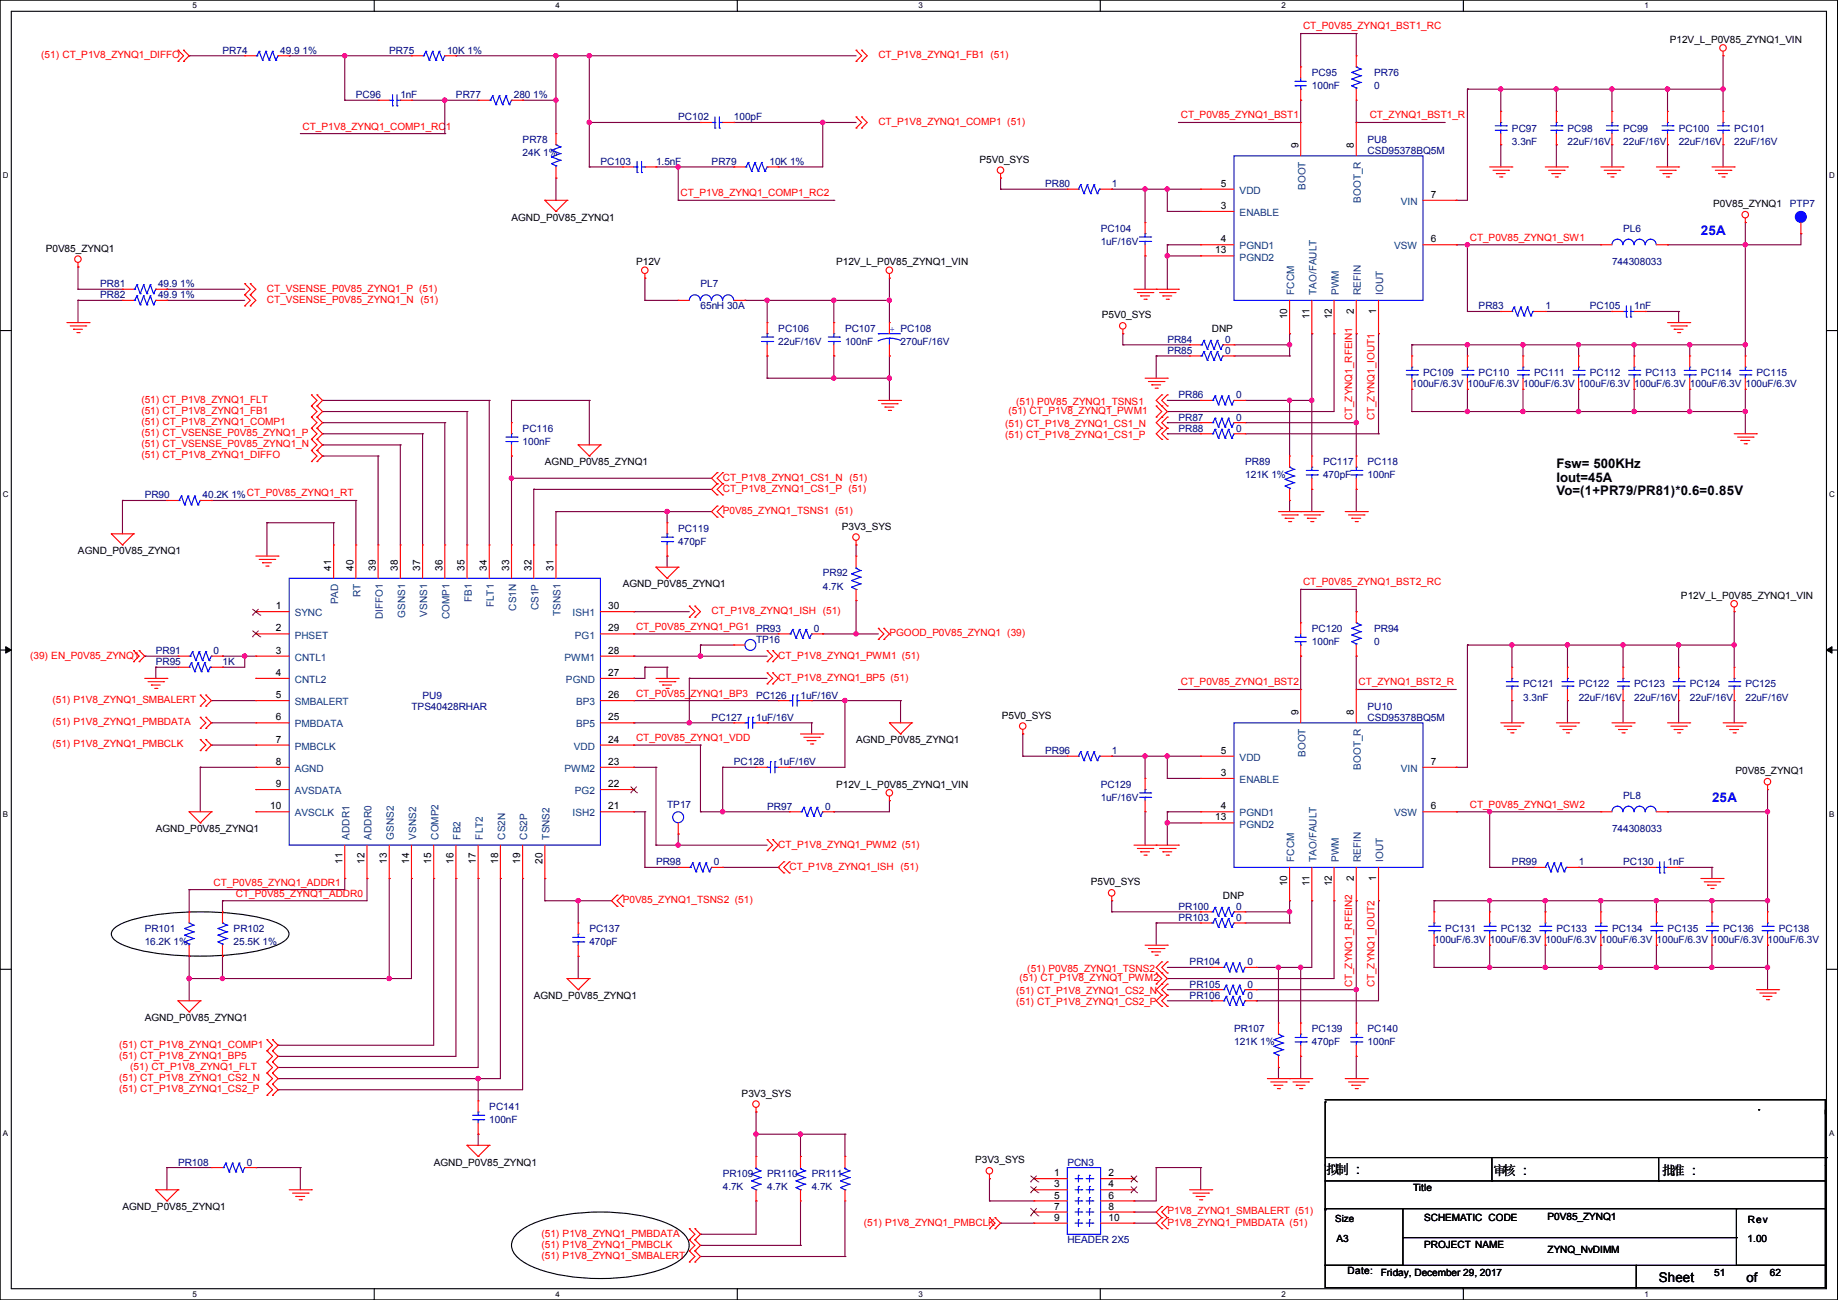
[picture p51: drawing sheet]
<svg xmlns="http://www.w3.org/2000/svg" width="420mm" height="297mm" viewBox="0 0 420 297" stroke-linecap="round" stroke-linejoin="round" font-family="sans-serif">
<defs><g id="words">
<g font-size="3" fill="#00f">
<text x="388.7" y="53.7">25A</text>
<text x="391.2" y="183.2">25A</text>
</g>
<g font-size="3">
<text x="355.7" y="106.9">Fsw= 500KHz</text>
<text x="355.7" y="110">Iout=45A</text>
<text x="355.7" y="113.1">Vo=(1+PR79/PR81)*0.6=0.85V</text>
<text x="303.1" y="268.2">拟制 :::</text>
<text x="303.1" y="268.2">拟制</text>
<text x="341.2" y="268.5">审核 :::</text>
<text x="341.2" y="268.5">审核</text>
<text x="379.8" y="268.5">批准 :::</text>
<text x="379.8" y="268.5">批准</text>
<text x="379" y="292.9">Sheet</text>
<text x="399.1" y="292.8">of</text>
</g>
<g font-size="2.3" fill="#f00">
<text x="297.7" y="6.7">CT_P0V85_ZYNQ1_BST1_RC</text>
<text x="9.4" y="13.3">(51) CT_P1V8_ZYNQ1_DIFFO</text>
<text x="200.7" y="13.3">CT_P1V8_ZYNQ1_FB1 (51)</text>
<text x="69.1" y="29.6">CT_P1V8_ZYNQ1_COMP1_RC1</text>
<text x="200.7" y="28.5">CT_P1V8_ZYNQ1_COMP1 (51)</text>
<text x="269.8" y="27.1">CT_P0V85_ZYNQ1_BST1</text>
<text x="313" y="27.1">CT_ZYNQ1_BST1_R</text>
<text x="155.5" y="44.8">CT_P1V8_ZYNQ1_COMP1_RC2</text>
<text x="335.9" y="55">CT_P0V85_ZYNQ1_SW1</text>
<text x="61" y="66.6">CT_VSENSE_P0V85_ZYNQ1_P (51)</text>
<text x="61" y="69.2">CT_VSENSE_P0V85_ZYNQ1_N (51)</text>
<text x="32.3" y="94.6">(51) CT_P1V8_ZYNQ1_FB1</text>
<text x="32.3" y="92">(51) CT_P1V8_ZYNQ1_FLT</text>
<text x="230.4" y="94.6">(51) CT_P1V8_ZYNQ1_PWM1</text>
<text x="232.2" y="92.5">(51) P0V85_ZYNQ1_TSNS1</text>
<text x="32.3" y="97.1">(51) CT_P1V8_ZYNQ1_COMP1</text>
<text x="32.3" y="99.7">(51) CT_VSENSE_P0V85_ZYNQ1_P</text>
<text x="229.7" y="97.6">(51) CT_P1V8_ZYNQ1_CS1_N</text>
<text x="229.7" y="100.2">(51) CT_P1V8_ZYNQ1_CS1_P</text>
<text x="309" y="96.1" transform="rotate(-90 309 96.1)">CT_ZYNQ1_RFEIN1</text>
<text x="314.1" y="96.1" transform="rotate(-90 314.1 96.1)">CT_ZYNQ1_IOUT1</text>
<text x="32.3" y="104.7">(51) CT_P1V8_ZYNQ1_DIFFO</text>
<text x="32.3" y="102.2">(51) CT_VSENSE_P0V85_ZYNQ1_N</text>
<text x="165.2" y="109.8">CT_P1V8_ZYNQ1_CS1_N (51)</text>
<text x="165.2" y="112.4">CT_P1V8_ZYNQ1_CS1_P (51)</text>
<text x="165.2" y="117.4">P0V85_ZYNQ1_TSNS1 (51)</text>
<text x="297.7" y="133.7">CT_P0V85_ZYNQ1_BST2_RC</text>
<text x="145.3" y="143.9">CT_P0V85_ZYNQ1_PG1 PR93</text>
<text x="162.6" y="140.3">CT_P1V8_ZYNQ1_ISH (51)</text>
<text x="203.3" y="145.4">PGOOD_P0V85_ZYNQ1 (39)</text>
<text x="6.9" y="150.5">(39) EN_P0V85_ZYNQ1</text>
<text x="177.9" y="150.5">CT_P1V8_ZYNQ1_PWM1 (51)</text>
<text x="177.9" y="155.5">CT_P1V8_ZYNQ1_BP5 (51)</text>
<text x="12" y="160.6">(51) P1V8_ZYNQ1_SMBALERT</text>
<text x="145.3" y="159.1">CT_P0V85_ZYNQ1_BP3</text>
<text x="269.8" y="156.6">CT_P0V85_ZYNQ1_BST2</text>
<text x="310.4" y="156.6">CT_ZYNQ1_BST2_R</text>
<text x="12" y="165.7">(51) P1V8_ZYNQ1_PMBDATA</text>
<text x="12" y="170.8">(51) P1V8_ZYNQ1_PMBCLK</text>
<text x="145.3" y="169.3">CT_P0V85_ZYNQ1_VDD</text>
<text x="335.9" y="184.5">CT_P0V85_ZYNQ1_SW2</text>
<text x="177.9" y="193.6">CT_P1V8_ZYNQ1_PWM2 (51)</text>
<text x="48.8" y="202.3">CT_P0V85_ZYNQ1_ADDR1</text>
<text x="180.4" y="198.7">CT_P1V8_ZYNQ1_ISH (51)</text>
<text x="53.9" y="204.9">CT_P0V85_ZYNQ1_ADDR0</text>
<text x="142.3" y="206.3">P0V85_ZYNQ1_TSNS2 (51)</text>
<text x="232.2" y="227.2">(51) CT_P1V8_ZYNQ1_CS2_N</text>
<text x="233" y="224.1">(51) CT_P1V8_ZYNQ1_PWM2</text>
<text x="234.8" y="222.1">(51) P0V85_ZYNQ1_TSNS2</text>
<text x="309" y="225.6" transform="rotate(-90 309 225.6)">CT_ZYNQ1_RFEIN2</text>
<text x="314.1" y="225.6" transform="rotate(-90 314.1 225.6)">CT_ZYNQ1_IOUT2</text>
<text x="232.2" y="229.7">(51) CT_P1V8_ZYNQ1_CS2_P</text>
<text x="27.2" y="239.4">(51) CT_P1V8_ZYNQ1_COMP1</text>
<text x="27.2" y="241.9">(51) CT_P1V8_ZYNQ1_BP5</text>
<text x="29.8" y="244.4">(51) CT_P1V8_ZYNQ1_FLT</text>
<text x="27.2" y="249.5">(51) CT_P1V8_ZYNQ1_CS2_P</text>
<text x="27.2" y="247">(51) CT_P1V8_ZYNQ1_CS2_N</text>
<text x="197.4" y="280">(51) P1V8_ZYNQ1_PMBCLK</text>
<text x="266.8" y="277.5">P1V8_ZYNQ1_SMBALERT (51)</text>
<text x="266.8" y="280">P1V8_ZYNQ1_PMBDATA (51)</text>
<text x="123.7" y="282.5">(51) P1V8_ZYNQ1_PMBDATA</text>
<text x="123.7" y="285.1">(51) P1V8_ZYNQ1_PMBCLK</text>
<text x="123.7" y="287.6">(51) P1V8_ZYNQ1_SMBALERT</text>
</g>
<g font-size="2.3">
<text x="381.6" y="9.7">P12V_L_P0V85_ZYNQ1_VIN</text>
<text x="296.7" y="33.8" transform="rotate(-90 296.7 33.8)">9</text>
<text x="309.4" y="33.8" transform="rotate(-90 309.4 33.8)">8</text>
<text x="223.8" y="37.2">P5V0_SYS</text>
<text x="279" y="47.8">3</text>
<text x="279" y="42.7">5</text>
<text x="327" y="45.2">7</text>
<text x="391.5" y="47.3">P0V85_ZYNQ1</text>
<text x="116.9" y="50.4">AGND_P0V85_ZYNQ1</text>
<text x="10.5" y="57.5">P0V85_ZYNQ1</text>
<text x="277.7" y="57.9">13</text>
<text x="279" y="55.4">4</text>
<text x="327" y="55.4">6</text>
<text x="145.3" y="60.5">P12V</text>
<text x="191.1" y="60.5">P12V_L_P0V85_ZYNQ1_VIN</text>
<text x="309.4" y="71.7" transform="rotate(-90 309.4 71.7)">2</text>
<text x="314.5" y="71.7" transform="rotate(-90 314.5 71.7)">1</text>
<text x="251.8" y="72.7">P5V0_SYS</text>
<text x="276.9" y="75.8">DNP</text>
<text x="294.1" y="72.9" transform="rotate(-90 294.1 72.9)">10</text>
<text x="299.2" y="72.9" transform="rotate(-90 299.2 72.9)">11</text>
<text x="304.3" y="72.9" transform="rotate(-90 304.3 72.9)">12</text>
<text x="124.5" y="106.3">AGND_P0V85_ZYNQ1</text>
<text x="192.3" y="121">P3V3_SYS</text>
<text x="17.8" y="126.6">AGND_P0V85_ZYNQ1</text>
<text x="75.7" y="130.3" transform="rotate(-90 75.7 130.3)">41</text>
<text x="80.8" y="130.3" transform="rotate(-90 80.8 130.3)">40</text>
<text x="85.9" y="130.3" transform="rotate(-90 85.9 130.3)">39</text>
<text x="90.9" y="130.3" transform="rotate(-90 90.9 130.3)">38</text>
<text x="96" y="130.3" transform="rotate(-90 96 130.3)">37</text>
<text x="101.1" y="130.3" transform="rotate(-90 101.1 130.3)">36</text>
<text x="106.2" y="130.3" transform="rotate(-90 106.2 130.3)">35</text>
<text x="111.3" y="130.3" transform="rotate(-90 111.3 130.3)">34</text>
<text x="116.3" y="130.3" transform="rotate(-90 116.3 130.3)">33</text>
<text x="121.4" y="130.3" transform="rotate(-90 121.4 130.3)">32</text>
<text x="126.5" y="130.3" transform="rotate(-90 126.5 130.3)">31</text>
<text x="142.3" y="134.2">AGND_P0V85_ZYNQ1</text>
<text x="384.1" y="136.7">P12V_L_P0V85_ZYNQ1_VIN</text>
<text x="63" y="139.2">1</text>
<text x="139" y="139.2">30</text>
<text x="63" y="144.3">2</text>
<text x="63" y="149.4">3</text>
<text x="139" y="149.4">28</text>
<text x="139" y="144.3">29</text>
<text x="63" y="154.4">4</text>
<text x="139" y="154.4">27</text>
<text x="63" y="159.5">5</text>
<text x="139" y="159.5">26</text>
<text x="63" y="164.6">6</text>
<text x="139" y="164.6">25</text>
<text x="228.9" y="164.2">P5V0_SYS</text>
<text x="296.7" y="163.4" transform="rotate(-90 296.7 163.4)">9</text>
<text x="309.4" y="163.4" transform="rotate(-90 309.4 163.4)">8</text>
<text x="63" y="169.7">7</text>
<text x="139" y="169.7">24</text>
<text x="195.6" y="169.8">AGND_P0V85_ZYNQ1</text>
<text x="279" y="172.2">5</text>
<text x="63" y="174.8">8</text>
<text x="63" y="179.8">9</text>
<text x="139" y="179.8">22</text>
<text x="139" y="174.8">23</text>
<text x="191.1" y="179.9">P12V_L_P0V85_ZYNQ1_VIN</text>
<text x="279" y="177.3">3</text>
<text x="327" y="174.8">7</text>
<text x="396.6" y="176.9">P0V85_ZYNQ1</text>
<text x="61.8" y="184.9">10</text>
<text x="139" y="184.9">21</text>
<text x="279" y="184.9">4</text>
<text x="327" y="184.9">6</text>
<text x="35.6" y="190.1">AGND_P0V85_ZYNQ1</text>
<text x="277.7" y="187.5">13</text>
<text x="78.2" y="197.4" transform="rotate(-90 78.2 197.4)">11</text>
<text x="83.3" y="197.4" transform="rotate(-90 83.3 197.4)">12</text>
<text x="88.4" y="197.4" transform="rotate(-90 88.4 197.4)">13</text>
<text x="93.5" y="197.4" transform="rotate(-90 93.5 197.4)">14</text>
<text x="98.6" y="197.4" transform="rotate(-90 98.6 197.4)">15</text>
<text x="103.6" y="197.4" transform="rotate(-90 103.6 197.4)">16</text>
<text x="108.7" y="197.4" transform="rotate(-90 108.7 197.4)">17</text>
<text x="113.8" y="197.4" transform="rotate(-90 113.8 197.4)">18</text>
<text x="118.9" y="197.4" transform="rotate(-90 118.9 197.4)">19</text>
<text x="124" y="197.4" transform="rotate(-90 124 197.4)">20</text>
<text x="249.2" y="202.3">P5V0_SYS</text>
<text x="294.1" y="202.5" transform="rotate(-90 294.1 202.5)">10</text>
<text x="299.2" y="202.5" transform="rotate(-90 299.2 202.5)">11</text>
<text x="304.3" y="202.5" transform="rotate(-90 304.3 202.5)">12</text>
<text x="309.4" y="201.2" transform="rotate(-90 309.4 201.2)">2</text>
<text x="314.5" y="201.2" transform="rotate(-90 314.5 201.2)">1</text>
<text x="279.5" y="205.3">DNP</text>
<text x="33.1" y="233.3">AGND_P0V85_ZYNQ1</text>
<text x="122" y="228.2">AGND_P0V85_ZYNQ1</text>
<text x="169.5" y="250.5">P3V3_SYS</text>
<text x="99.1" y="266.3">AGND_P0V85_ZYNQ1</text>
<text x="222.8" y="265.8">P3V3_SYS</text>
<text x="240.8" y="268.7">1</text>
<text x="253.3" y="268.7">2</text>
<text x="240.8" y="271.3">3</text>
<text x="240.8" y="273.8">5</text>
<text x="253.3" y="271.3">4</text>
<text x="253.3" y="273.8">6</text>
<text x="322.9" y="272.1">Title</text>
<text x="28" y="276.4">AGND_P0V85_ZYNQ1</text>
<text x="240.8" y="276.4">7</text>
<text x="240.8" y="278.9">9</text>
<text x="253.3" y="276.4">8</text>
<text x="253.3" y="278.9">10</text>
<text x="325.4" y="279">SCHEMATIC CODE</text>
<text x="353.6" y="278.7">P0V85_ZYNQ1</text>
<text x="399.4" y="279.5">Rev</text>
<text x="305.4" y="283.8">A3</text>
<text x="325.4" y="285.1">PROJECT NAME</text>
<text x="353.6" y="286.3">ZYNQ_NvDIMM</text>
<text x="399.4" y="283.8">1.00</text>
<text x="307.9" y="291.2">Date:</text>
<text x="315.5" y="291.4">Friday, December 29, 2017</text>
<text x="391.7" y="291.4">51</text>
<text x="404.4" y="291.4">62</text>
</g>
<g font-size="2.3" fill="#000080">
<text x="50.8" y="12.3">PR74</text>
<text x="64.1" y="12.3">49.9 1%</text>
<text x="88.9" y="12.3">PR75</text>
<text x="102.2" y="12.3">10K 1%</text>
<text x="299.8" y="17.4">PC95</text>
<text x="314" y="17.4">PR76</text>
<text x="81.3" y="22.4">PC96</text>
<text x="91.5" y="22.4">1nF</text>
<text x="104.2" y="22.4">PR77</text>
<text x="117.4" y="22.4">280 1%</text>
<text x="299.8" y="20.4">100nF</text>
<text x="314" y="20.4">0</text>
<text x="155" y="27.5">PC102</text>
<text x="167.7" y="27.5">100pF</text>
<text x="119.4" y="32.6">PR78</text>
<text x="119.4" y="35.6">24K 1%</text>
<text x="312.5" y="32.6">PU8</text>
<text x="312.5" y="35.1">CSD95378BQ5M</text>
<text x="345.5" y="30.1">PC97</text>
<text x="345.5" y="33.1">3.3nF</text>
<text x="358.2" y="30.1">PC98</text>
<text x="358.2" y="33.1">22uF/16V</text>
<text x="370.9" y="30.1">PC99</text>
<text x="370.9" y="33.1">22uF/16V</text>
<text x="383.6" y="30.1">PC100</text>
<text x="383.6" y="33.1">22uF/16V</text>
<text x="396.3" y="30.1">PC101</text>
<text x="396.3" y="33.1">22uF/16V</text>
<text x="137.2" y="37.7">PC103</text>
<text x="149.9" y="37.7">1.5nF</text>
<text x="162.6" y="37.7">PR79</text>
<text x="175.8" y="37.7">10K 1%</text>
<text x="238.8" y="42.8">PR80</text>
<text x="254.1" y="42.8">1</text>
<text x="409" y="47.3">PTP7</text>
<text x="251.5" y="52.9">PC104</text>
<text x="370.9" y="52.9">PL6</text>
<text x="251.5" y="56">1uF/16V</text>
<text x="22.9" y="65.6">PR81</text>
<text x="36.1" y="65.6">49.9 1%</text>
<text x="160.1" y="65.6">PL7</text>
<text x="368.4" y="60.5">744308033</text>
<text x="22.9" y="68.2">PR82</text>
<text x="36.1" y="68.2">49.9 1%</text>
<text x="160.1" y="70.7">65nH 30A</text>
<text x="337.9" y="70.7">PR83</text>
<text x="353.1" y="70.7">1</text>
<text x="363.3" y="70.7">PC105</text>
<text x="373.4" y="70.7">1nF</text>
<text x="177.9" y="75.8">PC106</text>
<text x="193.1" y="75.8">PC107</text>
<text x="177.9" y="78.8">22uF/16V</text>
<text x="193.1" y="78.8">100nF</text>
<text x="205.8" y="78.8">270uF/16V</text>
<text x="266.8" y="78.3">PR84</text>
<text x="266.8" y="80.9">PR85</text>
<text x="280" y="78.3">0</text>
<text x="280" y="80.9">0</text>
<text x="322.6" y="88.5">100uF/6.3V</text>
<text x="325.2" y="85.9">PC109</text>
<text x="335.3" y="88.5">100uF/6.3V</text>
<text x="337.9" y="85.9">PC110</text>
<text x="348" y="88.5">100uF/6.3V</text>
<text x="350.6" y="85.9">PC111</text>
<text x="360.7" y="88.5">100uF/6.3V</text>
<text x="363.3" y="85.9">PC112</text>
<text x="373.4" y="88.5">100uF/6.3V</text>
<text x="376" y="85.9">PC113</text>
<text x="386.1" y="88.5">100uF/6.3V</text>
<text x="388.7" y="85.9">PC114</text>
<text x="398.8" y="88.5">100uF/6.3V</text>
<text x="401.4" y="85.9">PC115</text>
<text x="269.3" y="91">PR86</text>
<text x="282.5" y="91">0</text>
<text x="119.4" y="98.6">PC116</text>
<text x="119.4" y="101.7">100nF</text>
<text x="269.3" y="96.1">PR87</text>
<text x="269.3" y="98.6">PR88</text>
<text x="282.5" y="96.1">0</text>
<text x="282.5" y="98.6">0</text>
<text x="284.5" y="106.3">PR89</text>
<text x="302.3" y="106.3">PC117</text>
<text x="312.5" y="106.3">PC118</text>
<text x="33.1" y="113.9">PR90</text>
<text x="46.3" y="113.9">40.2K 1%CT_P0V85_ZYNQ1_RT</text>
<text x="284.5" y="109.3">121K 1%</text>
<text x="302.3" y="109.3">470pF</text>
<text x="312.5" y="109.3">100nF</text>
<text x="155" y="121.5">PC119</text>
<text x="155" y="124.5">470pF</text>
<text x="188" y="131.7">PR92</text>
<text x="188" y="134.7">4.7K</text>
<text x="35.6" y="149.4">PR91</text>
<text x="48.8" y="149.4">0</text>
<text x="172.8" y="146.9">TP16</text>
<text x="186" y="144.4">0</text>
<text x="299.8" y="144.4">PC120</text>
<text x="299.8" y="147.4">100nF</text>
<text x="314" y="144.4">PR94</text>
<text x="314" y="147.4">0</text>
<text x="35.6" y="152">PR95</text>
<text x="50.8" y="152">1K</text>
<text x="96.6" y="159.6">PU9</text>
<text x="172.8" y="159.6">PC126</text>
<text x="182.9" y="159.6">1uF/16V</text>
<text x="348" y="157.1">PC121</text>
<text x="348" y="160.1">3.3nF</text>
<text x="360.7" y="157.1">PC122</text>
<text x="360.7" y="160.1">22uF/16V</text>
<text x="373.4" y="157.1">PC123</text>
<text x="373.4" y="160.1">22uF/16V</text>
<text x="386.1" y="157.1">PC124</text>
<text x="386.1" y="160.1">22uF/16V</text>
<text x="398.8" y="157.1">PC125</text>
<text x="398.8" y="160.1">22uF/16V</text>
<text x="94" y="162.1">TPS40428RHAR</text>
<text x="162.6" y="164.7">PC127</text>
<text x="172.8" y="164.7">1uF/16V</text>
<text x="312.5" y="162.1">PU10</text>
<text x="312.5" y="164.7">CSD95378BQ5M</text>
<text x="238.8" y="172.3">PR96</text>
<text x="254.1" y="172.3">1</text>
<text x="167.7" y="174.8">PC128</text>
<text x="177.9" y="174.8">1uF/16V</text>
<text x="251.5" y="179.9">PC129</text>
<text x="152.5" y="184.5">TP17</text>
<text x="175.3" y="185">PR97</text>
<text x="188.5" y="185">0</text>
<text x="251.5" y="183">1uF/16V</text>
<text x="370.9" y="182.5">PL8</text>
<text x="368.4" y="190.1">744308033</text>
<text x="149.9" y="197.7">PR98</text>
<text x="163.1" y="197.7">0</text>
<text x="345.5" y="197.7">PR99</text>
<text x="360.7" y="197.7">1</text>
<text x="370.9" y="197.7">PC130</text>
<text x="381.1" y="197.7">1nF</text>
<text x="269.3" y="207.9">PR100</text>
<text x="282.5" y="207.9">0</text>
<text x="33.1" y="212.9">PR101</text>
<text x="33.1" y="216">16.2K 1%</text>
<text x="53.4" y="212.9">PR102</text>
<text x="53.4" y="216">25.5K 1%</text>
<text x="134.7" y="212.9">PC137</text>
<text x="134.7" y="216">470pF</text>
<text x="269.3" y="210.4">PR103</text>
<text x="282.5" y="210.4">0</text>
<text x="327.7" y="215.5">100uF/6.3V</text>
<text x="330.3" y="212.9">PC131</text>
<text x="340.4" y="215.5">100uF/6.3V</text>
<text x="343" y="212.9">PC132</text>
<text x="353.1" y="215.5">100uF/6.3V</text>
<text x="355.7" y="212.9">PC133</text>
<text x="365.8" y="215.5">100uF/6.3V</text>
<text x="368.4" y="212.9">PC134</text>
<text x="378.5" y="215.5">100uF/6.3V</text>
<text x="381.1" y="212.9">PC135</text>
<text x="391.2" y="215.5">100uF/6.3V</text>
<text x="393.8" y="212.9">PC136</text>
<text x="403.9" y="215.5">100uF/6.3V</text>
<text x="406.5" y="212.9">PC138</text>
<text x="271.8" y="220.6">PR104</text>
<text x="285" y="220.6">0</text>
<text x="271.8" y="225.6">PR105</text>
<text x="285" y="225.6">0</text>
<text x="271.8" y="228.2">PR106</text>
<text x="285" y="228.2">0</text>
<text x="282" y="235.8">PR107</text>
<text x="282" y="238.8">121K 1%</text>
<text x="299.8" y="235.8">PC139</text>
<text x="299.8" y="238.8">470pF</text>
<text x="312.5" y="235.8">PC140</text>
<text x="312.5" y="238.8">100nF</text>
<text x="111.8" y="253.6">PC141</text>
<text x="111.8" y="256.6">100nF</text>
<text x="40.7" y="266.3">PR108</text>
<text x="56.4" y="266.3">0</text>
<text x="165.2" y="268.8">PR109</text>
<text x="175.3" y="268.8">PR110</text>
<text x="185.5" y="268.8">PR111</text>
<text x="243.9" y="266.3">PCN3</text>
<text x="165.2" y="271.9">4.7K</text>
<text x="175.3" y="271.9">4.7K</text>
<text x="185.5" y="271.9">4.7K</text>
<text x="243.9" y="284.1">HEADER 2X5</text>
</g>
<g font-size="2.3" fill="#004080">
<text x="283.3" y="44.3">VDD</text>
<text x="298.3" y="43.4" transform="rotate(-90 298.3 43.4)">BOOT</text>
<text x="311" y="46.3" transform="rotate(-90 311 46.3)">BOOT_R</text>
<text x="320.1" y="46.8">VIN</text>
<text x="283.3" y="49.4">ENABLE</text>
<text x="283.3" y="59.5">PGND2</text>
<text x="283.3" y="57">PGND1</text>
<text x="318.6" y="57">VSW</text>
<text x="295.8" y="67.4" transform="rotate(-90 295.8 67.4)">FCCM</text>
<text x="300.8" y="67.4" transform="rotate(-90 300.8 67.4)">TAO/FAULT</text>
<text x="305.9" y="67.4" transform="rotate(-90 305.9 67.4)">PWM</text>
<text x="311" y="67.4" transform="rotate(-90 311 67.4)">REFIN</text>
<text x="316.1" y="67.4" transform="rotate(-90 316.1 67.4)">IOUT</text>
<text x="82.4" y="136.4" transform="rotate(-90 82.4 136.4)">RT</text>
<text x="107.8" y="137.6" transform="rotate(-90 107.8 137.6)">FB1</text>
<text x="67.4" y="140.8">SYNC</text>
<text x="77.3" y="138.1" transform="rotate(-90 77.3 138.1)">PAD</text>
<text x="87.5" y="141.5" transform="rotate(-90 87.5 141.5)">DIFFO1</text>
<text x="92.5" y="141.1" transform="rotate(-90 92.5 141.1)">GSNS1</text>
<text x="97.6" y="140.9" transform="rotate(-90 97.6 140.9)">VSNS1</text>
<text x="102.7" y="141.5" transform="rotate(-90 102.7 141.5)">COMP1</text>
<text x="112.9" y="138.7" transform="rotate(-90 112.9 138.7)">FLT1</text>
<text x="117.9" y="139.5" transform="rotate(-90 117.9 139.5)">CS1N</text>
<text x="123" y="139.4" transform="rotate(-90 123 139.4)">CS1P</text>
<text x="128.1" y="140.8" transform="rotate(-90 128.1 140.8)">TSNS1</text>
<text x="130.9" y="140.8">ISH1</text>
<text x="67.4" y="145.9">PHSET</text>
<text x="131.4" y="145.9">PG1</text>
<text x="67.4" y="151">CNTL1</text>
<text x="129" y="151">PWM1</text>
<text x="67.4" y="156">CNTL2</text>
<text x="67.4" y="161.1">SMBALERT</text>
<text x="129.3" y="156">PGND</text>
<text x="131.6" y="161.1">BP3</text>
<text x="67.4" y="166.2">PMBDATA</text>
<text x="131.6" y="166.2">BP5</text>
<text x="67.4" y="171.3">PMBCLK</text>
<text x="131.1" y="171.3">VDD</text>
<text x="283.3" y="173.8">VDD</text>
<text x="298.3" y="172.9" transform="rotate(-90 298.3 172.9)">BOOT</text>
<text x="67.4" y="176.4">AGND</text>
<text x="129" y="176.4">PWM2</text>
<text x="283.3" y="178.9">ENABLE</text>
<text x="311" y="175.8" transform="rotate(-90 311 175.8)">BOOT_R</text>
<text x="320.1" y="176.4">VIN</text>
<text x="67.4" y="181.4">AVSDATA</text>
<text x="131.4" y="181.4">PG2</text>
<text x="67.4" y="186.5">AVSCLK</text>
<text x="79.8" y="191.8" transform="rotate(-90 79.8 191.8)">ADDR1</text>
<text x="84.9" y="191.8" transform="rotate(-90 84.9 191.8)">ADDR0</text>
<text x="90" y="191.8" transform="rotate(-90 90 191.8)">GSNS2</text>
<text x="95.1" y="191.8" transform="rotate(-90 95.1 191.8)">VSNS2</text>
<text x="100.2" y="191.8" transform="rotate(-90 100.2 191.8)">COMP2</text>
<text x="105.2" y="191.8" transform="rotate(-90 105.2 191.8)">FB2</text>
<text x="110.3" y="191.8" transform="rotate(-90 110.3 191.8)">FLT2</text>
<text x="115.4" y="191.8" transform="rotate(-90 115.4 191.8)">CS2N</text>
<text x="120.5" y="191.8" transform="rotate(-90 120.5 191.8)">CS2P</text>
<text x="125.6" y="191.8" transform="rotate(-90 125.6 191.8)">TSNS2</text>
<text x="130.9" y="186.5">ISH2</text>
<text x="283.3" y="189.1">PGND2</text>
<text x="283.3" y="186.5">PGND1</text>
<text x="318.6" y="186.5">VSW</text>
<text x="295.8" y="196.9" transform="rotate(-90 295.8 196.9)">FCCM</text>
<text x="300.8" y="196.9" transform="rotate(-90 300.8 196.9)">TAO/FAULT</text>
<text x="305.9" y="196.9" transform="rotate(-90 305.9 196.9)">PWM</text>
<text x="311" y="196.9" transform="rotate(-90 311 196.9)">REFIN</text>
<text x="316.1" y="196.9" transform="rotate(-90 316.1 196.9)">IOUT</text>
</g>
<text font-size="2.2" x="305.1" y="279.2">Size</text>
<text font-size="2.1" fill="#00f" x="203.2" y="75.9">+ PC108</text>
<g font-size="1.8">
<text x="44" y="1.9">5</text>
<text x="127" y="1.9">4</text>
<text x="209.9" y="1.9">3</text>
<text x="292.9" y="1.9">2</text>
<text x="375.8" y="1.9">1</text>
<text x=".7" y="40.6">D</text>
<text x="418" y="40.6">D</text>
<text x=".7" y="113.6">C</text>
<text x="418" y="113.6">C</text>
<text x=".7" y="186.6">B</text>
<text x="418" y="186.6">B</text>
<text x=".7" y="259.5">A</text>
<text x="418" y="259.5">A</text>
<text x="44" y="296.3">5</text>
<text x="127" y="296.3">4</text>
<text x="209.9" y="296.3">3</text>
<text x="292.9" y="296.3">2</text>
<text x="375.8" y="296.3">1</text>
</g>
</g></defs>
<path d="M0 0h419.9v297h-419.9zM2.6 2.6h414.8v291.8h-414.8z" fill="none" stroke="#000" stroke-width=".25"/>
<g fill="#fff">
<path d="M44 .3h1v2h-1z"/>
<path d="M44 294.7h1v2h-1z"/>
</g>
<path d="M85.5 0v2.6M85.5 294.4v2.6" fill="none" stroke="#000" stroke-width=".25"/>
<g fill="#fff">
<path d="M127 .3h.9v2h-.9z"/>
<path d="M127 294.7h.9v2h-.9z"/>
</g>
<path d="M168.5 0v2.6M168.5 294.4v2.6" fill="none" stroke="#000" stroke-width=".25"/>
<g fill="#fff">
<path d="M209.9 .3h1v2h-1z"/>
<path d="M209.9 294.7h1v2h-1z"/>
</g>
<path d="M251.4 0v2.6M251.4 294.4v2.6" fill="none" stroke="#000" stroke-width=".25"/>
<g fill="#fff">
<path d="M292.9 .3h.9v2h-.9z"/>
<path d="M292.9 294.7h.9v2h-.9z"/>
</g>
<path d="M334.4 0v2.6M334.4 294.4v2.6" fill="none" stroke="#000" stroke-width=".25"/>
<g fill="#fff">
<path d="M375.8 .3h1v2h-1z"/>
<path d="M375.8 294.7h1v2h-1z"/>
<path d="M.7 39h1.2v2h-1.2z"/>
<path d="M418 39h1.3v2h-1.3z"/>
<path d="M.7 112h1.2v2h-1.2z"/>
<path d="M418 112h1.3v2h-1.3z"/>
</g>
<path d="M0 75.5h2.6M417.4 75.5h2.5" fill="none" stroke="#000" stroke-width=".25"/>
<g fill="#fff">
<path d="M.7 185h1.2v1.9h-1.2z"/>
<path d="M418 185h1.2v1.9h-1.2z"/>
</g>
<path d="M0 148.5h2.6M417.4 148.5h2.5" fill="none" stroke="#000" stroke-width=".25"/>
<path d="M1.3 147.7l1.3 .8-1.3 .7zM417.4 148.5l1.2-.8v1.5z" fill="#000" stroke="#000" stroke-width=".23"/>
<g fill="#fff">
<path d="M.7 257.9h1.2v2h-1.2z"/>
<path d="M418 257.9h1.2v2h-1.2z"/>
</g>
<g fill="none" stroke="#000" stroke-width=".25">
<path d="M25.9 212.3a12.7 12.7 0 0 1 6.2-2.7 70.1 70.1 0 0 1 28.7 .4 8 8 0 0 1 5.1 2.8 1.77 1.77 0 0 1-.9 2.2 25.5 25.5 0 0 1-10.9 3 69.3 69.3 0 0 1-23.4-1.2 8 8 0 0 1-5.1-2.9l-.2-.5zM0 221.4h2.6M417.4 221.4h2.5M302.8 251.8h.1M302.8 251.8v24.6M302.8 251.2h114.3M401.9 253.5h.1M417.1 251.2h.1M417.1 251.2v24.9M302.8 276.1h17.8v13h-17.8zM302.8 276.4h.1M302.8 269.8h114.3"/>
<path d="M303.1 264.5h114.3M320.6 276.1h76.2M340.9 269.8h.1M340.9 264.5v5.3M379 269.8h.1M379 264.5v5.3M396.8 276.1h20.3v13h-20.3zM396.8 276.1h.1M417.1 269.8h.1M417.1 266.2h.1M417.1 276.1h.1M417.4 264.5h.1"/>
<path d="M118.5 281.5a22.5 22.5 0 0 1 10.8-4 47.7 47.7 0 0 1 22.2 1.6 10.3 10.3 0 0 1 5.6 3.9 3.5 3.5 0 0 1-1.2 4.5 22.5 22.5 0 0 1-10.8 4 47.7 47.7 0 0 1-22.3-1.6 10.3 10.3 0 0 1-5.5-3.9 3.5 3.5 0 0 1 1.2-4.5zM302.8 289.1h71.1v5.1h-71.1zM320.6 282.7h76.2M373.9 289.1h43.2v5.1h-43.2zM396.8 282.7h.1"/>
</g>
<g fill="none" stroke="#800040" stroke-width=".25">
<path d="M43.2 12.7h.1M43.2 12.7h12.7M66.1 12.7h.1M66.1 12.7h27.9M78.8 12.7h.1M78.8 12.7v10.2M104.2 12.7h.1M104.2 12.7h91.4M127 12.7h.1M127 12.7v17.8M134.7 12.7h.1M134.7 12.7v25.4"/>
<path d="M297.2 7.7h.1M297.2 7.7v7.6M297.2 7.7h12.7M309.9 7.7h.1M309.9 7.7v5M393.7 12.7h.1M393.7 12.7v12.7M68.6 30.5h33M78.8 22.9h.1M78.8 22.9h7.6M94 22.9h15.3M101.6 22.9h.1"/>
<path d="M101.6 30.5h.1M101.6 22.9v7.6M119.4 22.9h.1M119.4 22.9h7.6M127 22.9h.1M134.7 38.1h.1M134.7 28h.1M134.7 28h25.4M134.7 38.1h7.6M149.9 38.1h.1M149.9 38.1h17.8M155 38.1v7.7"/>
<path d="M167.7 28h.1M167.7 38.1h.1M167.7 28h27.9M177.8 38.1h.1M188 28h.1M188 28v10.1h-10.2M269.3 28h.1M297.2 22.9h.1M297.2 22.9v5.1h-27.9M309.9 28h.1M309.9 28h20.3M309.9 22.9v5.1"/>
<path d="M335.3 20.4h.1M335.3 20.4h58.4M335.3 20.4v25.4h-2.5M342.9 33.1h.1M342.9 20.4h.1M342.9 20.4v5M342.9 33.1v5M355.6 20.4h.1M355.6 33.1h.1M355.6 20.4v5M355.6 33.1v5M368.3 20.4h.1"/>
<path d="M368.3 33.1h.1M368.3 20.4v5M368.3 33.1v5M381 20.4h.1M381 33.1h.1M381 20.4v5M381 33.1v5M393.7 20.4h.1M393.7 33.1h.1M393.7 33.1v5M127 40.7h.1M127 40.7v5.1"/>
<path d="M155 45.8h.1M155 45.8h35.5M190.5 45.8h.1M228.6 43.2h.1M228.6 40.7h.1M228.6 43.2h15.3M228.6 40.7v2.5M254 43.2h.1M254 43.2h20.4M261.7 58.5h.1M261.7 43.2h.1M261.7 43.2v7.6"/>
<path d="M261.7 58.5v7.6M266.7 43.2h.1M266.7 48.3h.1M266.7 58.5h.1M266.7 55.9h.1M266.7 55.9h7.7M266.7 43.2v5.1M266.7 55.9v10.2M266.7 48.3h7.7M266.7 58.5h7.7M332.8 55.9h.1M332.8 45.8h.1"/>
<path d="M332.8 55.9h33M335.3 55.9h.1M335.3 55.9v15.3M381 55.9h.1M398.8 55.9h.1M398.8 50.8h.1M398.8 50.8v30.5M411.5 53.4h.1M411.5 53.4v2.5h-30.5M17.8 61h.1M17.8 66.1h.1M17.8 68.6h.1"/>
<path d="M17.8 68.6h10.2M17.8 61v5.1M17.8 68.6v5.1M17.8 66.1h10.2M38.1 66.1h.1M38.1 68.6h.1M38.1 68.6h17.8M38.1 66.1h17.8M147.4 63.5h.1M147.4 68.6h.1M147.4 68.6h7.6M147.4 63.5v5.1"/>
<path d="M170.2 68.6h.1M170.2 68.6h33M175.3 68.6h.1M175.3 68.6v5.1M190.5 68.6h.1M190.5 68.6v5.1M203.2 68.6h.1M203.2 63.5h.1M203.2 63.5v10.2M256.6 76.2h.1M256.6 78.8h.1M256.6 78.8h15.2"/>
<path d="M256.6 76.2v2.6M282 78.8h12.7M294.7 76.2h.1M294.7 78.8h.1M294.7 76.2v5.1M299.8 76.2h.1M299.8 76.2v28M304.8 76.2h.1M304.8 76.2v17.8h-38.1M309.9 76.2h.1M309.9 76.2v28M315 76.2h.1"/>
<path d="M315 76.2v22.9M322.6 78.8h.1M322.6 78.8h76.2M322.6 78.8v2.5M335.3 78.8h.1M335.3 71.2h.1M335.3 78.8v2.5M335.3 71.2h7.6M348 78.8h.1M348 78.8v2.5M353.1 71.2h15.2M360.7 78.8h.1"/>
<path d="M360.7 78.8v2.5M368.3 71.2h.1M373.4 78.8h.1M373.4 78.8v2.5M376 71.2h.1M376 71.2h7.6M383.6 71.2h.1M383.6 71.2v2.5M386.1 78.8h.1M386.1 78.8v2.5M398.8 78.8h.1M73.7 96.6h.1"/>
<path d="M73.7 94h.1M73.7 91.5h.1M73.7 99.1h.1M73.7 96.6h27.9M73.7 94h33M73.7 91.5h38.1M73.7 99.1h22.9M96.6 99.1h.1M96.6 99.1v25.4M101.6 96.6h.1M101.6 96.6v27.9M106.7 94h.1"/>
<path d="M106.7 94v30.5M111.8 91.5h.1M111.8 91.5v33M116.9 91.5h.1M116.9 91.5h17.8M116.9 91.5v5.1M134.7 91.5h.1M134.7 91.5v10.1M175.3 86.4h.1M175.3 81.3h.1M175.3 81.3v5.1M175.3 86.4h27.9"/>
<path d="M190.5 81.3h.1M190.5 86.4h.1M190.5 81.3v5.1M203.2 81.3h.1M203.2 86.4h.1M203.2 81.3v10.2M264.2 81.3h.1M264.2 81.3h7.6M264.2 81.3v5.1M266.7 94h.1M266.7 91.5h.1M266.7 96.6h.1"/>
<path d="M266.7 99.1h.1M266.7 96.6h7.7M266.7 91.5h7.7M266.7 99.1h7.7M282 81.3h12.7M284.5 96.6h25.4M284.5 91.5h15.3M284.5 99.1h30.5M294.7 81.3h.1M294.7 91.5h.1M294.7 91.5v12.7M299.8 91.5h.1"/>
<path d="M309.9 96.6h.1M315 99.1h.1M322.6 94h.1M322.6 88.9h.1M322.6 94h76.2M322.6 88.9v5.1M335.3 94h.1M335.3 88.9h.1M335.3 88.9v5.1M348 94h.1M348 88.9h.1M348 88.9v5.1"/>
<path d="M360.7 94h.1M360.7 88.9h.1M360.7 88.9v5.1M373.4 94h.1M373.4 88.9h.1M373.4 88.9v5.1M386.1 94h.1M386.1 88.9h.1M386.1 88.9v5.1M398.8 88.9h.1M398.8 94h.1M398.8 88.9v10.2"/>
<path d="M28 114.3h.1M28 114.3h10.1M28 114.3v7.7M48.3 114.3h.1M48.3 114.3h33M61 119.4h.1M61 119.4v7.6M61 119.4h15.2M73.7 101.6h.1M73.7 104.2h.1M73.7 101.6h17.8M73.7 104.2h12.7"/>
<path d="M76.2 119.4h.1M76.2 119.4v5.1M81.3 114.3h.1M81.3 114.3v10.2M86.4 104.2h.1M86.4 104.2v20.3M91.5 101.6h.1M91.5 101.6v22.9M116.9 109.3h.1M116.9 104.2h.1M116.9 104.2v20.3M116.9 109.3h45.7"/>
<path d="M122 111.8h.1M122 111.8h40.6M122 111.8v12.7M127 116.9h.1M127 116.9v7.6M127 116.9h35.6M152.4 116.9h.1M152.4 116.9v2.5M294.7 114.3h.1M294.7 114.3v2.6M299.8 111.8h.1M299.8 111.8v5.1"/>
<path d="M309.9 111.8h.1M309.9 111.8v5.1M144.8 139.7h.1M144.8 139.7h12.7M152.4 127h.1M152.4 127v2.6M195.6 137.2h.1M195.6 124.5h.1M195.6 124.5v2.5M195.6 137.2v7.6M297.2 134.7h.1M297.2 134.7h12.7v5"/>
<path d="M297.2 134.7v7.6M309.9 139.7h.1M396.3 139.7h.1M396.3 139.7v12.7M33.1 149.9h.1M33.1 149.9h7.6M35.6 152.4h.1M35.6 152.4h5.1M35.6 152.4v2.6M50.8 149.9h.1M50.8 152.4h.1M50.8 149.9h7.7"/>
<path d="M55.9 149.9h.1M55.9 149.9v2.5h-5.1M144.8 144.8h.1M144.8 149.9h.1M144.8 155h.1M144.8 144.8h33M144.8 149.9h30.5M147.4 152.4h.1M147.4 152.4v2.6h-2.6M147.4 152.4h5M152.4 152.4h.1M152.4 152.4v2.6"/>
<path d="M157.5 155h.1M157.5 155h17.8M157.5 155v10.1M160.1 147.4h.1M160.1 149.9h.1M160.1 147.4h7.6M160.1 147.4v2.5M188 144.8h.1M188 144.8h12.7M195.6 144.8h.1M269.3 157.5h.1M297.2 149.9h.1"/>
<path d="M297.2 149.9v7.6h-27.9M309.9 149.9h.1M309.9 157.5h.1M309.9 149.9v7.6M309.9 157.5h22.9M335.3 147.4h.1M335.3 147.4v27.9h-2.5M335.3 147.4h61M345.5 147.4h.1M345.5 147.4v5M358.2 147.4h.1M358.2 147.4v5"/>
<path d="M370.9 147.4h.1M370.9 147.4v5M383.6 147.4h.1M383.6 147.4v5M396.3 147.4h.1M45.8 175.3h.1M45.8 175.3h12.7M45.8 175.3v10.2M48.3 170.2h.1M48.3 165.1h.1M48.3 160.1h.1M48.3 165.1h10.2"/>
<path d="M48.3 160.1h10.2M48.3 170.2h10.2M144.8 165.1h.1M144.8 175.3h.1M144.8 160.1h.1M144.8 170.2h.1M144.8 165.1h22.9M144.8 175.3h5.1M144.8 160.1h33M144.8 170.2h15.3M149.9 175.3h.1M149.9 175.3v17.8"/>
<path d="M157.5 165.1h.1M160.1 170.2h.1M160.1 170.2v15.3M165.1 175.3h.1M165.1 175.3h7.7M165.1 175.3v10.2M175.3 165.1h.1M175.3 165.1h10.2M180.4 175.3h.1M185.5 165.1h.1M185.5 160.1h.1M185.5 165.1v2.6"/>
<path d="M185.5 160.1h20.3M193.1 160.1h.1M193.1 160.1v15.2h-12.7M205.8 160.1h.1M205.8 160.1v5M233.7 167.7h.1M233.7 172.8h.1M233.7 167.7v5.1M233.7 172.8h10.2M254 172.8h.1M254 172.8h20.4M261.7 172.8h.1"/>
<path d="M261.7 172.8v5M266.7 177.8h.1M266.7 172.8h.1M266.7 172.8v5M266.7 177.8h7.7M332.8 175.3h.1M345.5 160.1h.1M345.5 160.1v5M358.2 160.1h.1M358.2 160.1v5M370.9 160.1h.1M370.9 160.1v5"/>
<path d="M383.6 160.1h.1M383.6 160.1v5M396.3 160.1h.1M396.3 160.1v5M144.8 185.5h.1M144.8 185.5h2.6M147.4 185.5h.1M147.4 198.2h.1M147.4 198.2h7.6M147.4 185.5v12.7M149.9 193.1h.1M149.9 193.1h25.4"/>
<path d="M155 190.5h.1M155 193.1h.1M155 190.5v2.6M160.1 185.5h.1M160.1 185.5h20.3M165.1 185.5h.1M165.1 198.2h12.7M177.8 198.2h.1M190.5 185.5h.1M203.2 182.9h.1M203.2 182.9v2.6h-12.7M261.7 185.5h.1"/>
<path d="M261.7 185.5v7.6M266.7 188h.1M266.7 185.5h.1M266.7 185.5h7.7M266.7 185.5v7.6M266.7 188h7.7M332.8 185.5h.1M332.8 185.5h33M340.4 198.2h.1M340.4 185.5h.1M340.4 198.2h10.2M340.4 185.5v12.7"/>
<path d="M360.7 198.2h.1M360.7 198.2h15.3M381 185.5h.1M381 185.5h22.9M383.6 198.2h.1M383.6 198.2h7.6M391.2 198.2h.1M391.2 198.2v2.5M403.9 180.4h.1M403.9 185.5h.1M403.9 180.4v27.9M43.2 218.5h.1"/>
<path d="M43.2 203.2h.1M43.2 203.2v5.1M43.2 218.5v10.1M50.8 218.5h.1M50.8 205.8h.1M50.8 205.8v2.5M50.8 218.5v5.1M78.8 200.7h.1M78.8 200.7v2.5h-35.6M83.9 200.7h.1M83.9 200.7v5.1h-33.1M88.9 200.7h.1"/>
<path d="M88.9 200.7v22.9M94 200.7h.1M94 200.7v22.9h-50.8M99.1 200.7h.1M99.1 200.7v38.1h-35.6M104.2 200.7h.1M104.2 200.7v40.6h-40.7M109.3 200.7h.1M109.3 200.7v43.2h-45.8M114.3 200.7h.1M114.3 200.7v45.7h-50.8M119.4 200.7h.1"/>
<path d="M119.4 200.7v48.3h-55.9M124.5 205.8h.1M124.5 200.7h.1M124.5 205.8h15.2M124.5 200.7v5.1M132.1 205.8h.1M132.1 218.5h.1M132.1 205.8v5.1M132.1 218.5v5.1M254 205.8h.1M254 208.3h.1M254 205.8v2.5"/>
<path d="M254 208.3h20.4M264.2 210.9h.1M264.2 210.9v5M264.2 210.9h10.2M284.5 210.9h10.2M284.5 208.3h10.2M294.7 205.8h.1M294.7 210.9h.1M294.7 208.3h.1M294.7 205.8v5.1M299.8 205.8h.1M299.8 205.8v15.2h-12.7"/>
<path d="M304.8 205.8h.1M304.8 205.8v17.8h-38.1M309.9 205.8h.1M309.9 205.8v27.9M315 205.8h.1M315 205.8v22.8h-27.9M327.7 205.8h.1M327.7 215.9h.1M327.7 205.8h76.2M327.7 205.8v2.5M327.7 215.9v5.1M340.4 205.8h.1"/>
<path d="M340.4 215.9h.1M340.4 205.8v2.5M340.4 215.9v5.1M353.1 205.8h.1M353.1 215.9h.1M353.1 205.8v2.5M353.1 215.9v5.1M365.8 205.8h.1M365.8 215.9h.1M365.8 205.8v2.5M365.8 215.9v5.1M378.5 205.8h.1"/>
<path d="M378.5 215.9h.1M378.5 205.8v2.5M378.5 215.9v5.1M391.2 215.9h.1M391.2 205.8h.1M391.2 205.8v2.5M391.2 215.9v5.1M403.9 205.8h.1M403.9 215.9h.1M403.9 215.9v10.2M43.2 223.6h.1M50.8 223.6h.1"/>
<path d="M63.5 238.8h.1M88.9 223.6h.1M266.7 223.6h.1M266.7 221h10.2M266.7 226.1h10.2M266.7 228.6h10.2M276.9 221h.1M276.9 226.1h.1M276.9 228.6h.1M287.1 221h.1M287.1 226.1h.1M287.1 228.6h.1"/>
<path d="M287.1 226.1h22.8M292.1 221h.1M292.1 221v12.7M297.2 221h.1M297.2 221v12.7M309.9 226.1h.1M327.7 221h.1M327.7 221h76.2M340.4 221h.1M353.1 221h.1M365.8 221h.1M378.5 221h.1"/>
<path d="M391.2 221h.1M403.9 221h.1M63.5 241.3h.1M63.5 243.9h.1M63.5 246.4h.1M63.5 249h.1M109.3 246.4h.1M109.3 259.1h.1M109.3 246.4v5.1M109.3 259.1v2.6M172.8 254h.1M172.8 259.1h.1"/>
<path d="M172.8 254v10.2M172.8 259.1h20.3M182.9 259.1h.1M182.9 259.1v5.1M193.1 259.1h.1M193.1 259.1v5.1M292.1 243.9h.1M292.1 243.9v2.5M297.2 241.3h.1M297.2 241.3v5.1M309.9 241.3h.1M309.9 241.3v5.1"/>
<path d="M38.1 266.7h.1M38.1 266.7v5.1M38.1 266.7h10.2M58.5 266.7h.1M58.5 266.7h10.1M68.6 266.7h.1M68.6 266.7v5.1M172.8 274.4h.1M172.8 274.4v7.6h-12.7M182.9 274.4v10.1M193.1 274.4v12.7M226.1 269.3h.1"/>
<path d="M226.1 274.4h.1M226.1 269.3v5.1M226.1 274.4h10.2M228.6 279.4h.1M228.6 279.4h7.7M259.1 276.9h.1M259.1 279.4h.1M259.1 274.4h.1M259.1 279.4h5.1M259.1 276.9h5.1M264.2 266.7h.1M264.2 266.7v7.7h-5.1"/>
<path d="M264.2 266.7h10.2M274.4 266.7h.1M274.4 266.7v5.1M160.1 282h.1M160.1 284.5h.1M160.1 287.1h.1M160.1 284.5h22.8M160.1 287.1h33M182.9 284.5h.1M193.1 287.1h.1"/>
</g>
<g fill="#f0f" stroke="#f0f" stroke-width=".25">
<circle cx="393.7" cy="20.3" r=".49"/>
<circle cx="355.6" cy="20.3" r=".49"/>
<circle cx="381" cy="20.3" r=".49"/>
<circle cx="368.3" cy="20.3" r=".49"/>
<circle cx="398.8" cy="78.8" r=".49"/>
<circle cx="398.8" cy="55.9" r=".49"/>
<circle cx="190.5" cy="86.4" r=".49"/>
<circle cx="203.2" cy="86.4" r=".49"/>
<circle cx="193.1" cy="160" r=".49"/>
<circle cx="294.7" cy="78.8" r=".49"/>
<circle cx="299.7" cy="91.5" r=".49"/>
<circle cx="195.6" cy="144.8" r=".49"/>
<circle cx="309.9" cy="96.5" r=".49"/>
<circle cx="43.2" cy="223.5" r=".49"/>
<circle cx="88.9" cy="223.5" r=".49"/>
<circle cx="50.8" cy="223.5" r=".49"/>
<circle cx="132.1" cy="205.8" r=".49"/>
<circle cx="160" cy="149.9" r=".49"/>
<circle cx="342.9" cy="20.3" r=".49"/>
<circle cx="266.7" cy="58.4" r=".49"/>
<circle cx="383.6" cy="147.3" r=".49"/>
<circle cx="396.3" cy="147.3" r=".49"/>
<circle cx="370.9" cy="147.3" r=".49"/>
<circle cx="358.2" cy="147.3" r=".49"/>
<circle cx="345.5" cy="147.3" r=".49"/>
<circle cx="266.7" cy="188" r=".49"/>
<circle cx="403.9" cy="205.8" r=".49"/>
<circle cx="403.9" cy="185.4" r=".49"/>
<circle cx="378.5" cy="205.8" r=".49"/>
<circle cx="365.8" cy="205.8" r=".49"/>
<circle cx="353.1" cy="205.8" r=".49"/>
<circle cx="340.4" cy="205.8" r=".49"/>
<circle cx="403.9" cy="221" r=".49"/>
<circle cx="391.2" cy="205.8" r=".49"/>
<circle cx="378.5" cy="221" r=".49"/>
<circle cx="365.8" cy="221" r=".49"/>
<circle cx="391.2" cy="221" r=".49"/>
<circle cx="127" cy="12.7" r=".49"/>
<circle cx="78.8" cy="12.7" r=".49"/>
<circle cx="353.1" cy="221" r=".49"/>
<circle cx="340.4" cy="221" r=".49"/>
<circle cx="127" cy="22.9" r=".49"/>
<circle cx="188" cy="28" r=".49"/>
<circle cx="134.6" cy="28" r=".49"/>
<circle cx="134.6" cy="12.7" r=".49"/>
<circle cx="116.9" cy="109.2" r=".49"/>
<circle cx="294.7" cy="208.3" r=".49"/>
<circle cx="152.4" cy="116.9" r=".49"/>
<circle cx="348" cy="78.8" r=".49"/>
<circle cx="335.3" cy="78.8" r=".49"/>
<circle cx="373.4" cy="78.8" r=".49"/>
<circle cx="360.7" cy="78.8" r=".49"/>
<circle cx="386.1" cy="78.8" r=".49"/>
<circle cx="309.9" cy="226.1" r=".49"/>
<circle cx="398.8" cy="94" r=".49"/>
<circle cx="386.1" cy="94" r=".49"/>
<circle cx="373.4" cy="94" r=".49"/>
<circle cx="360.7" cy="94" r=".49"/>
<circle cx="348" cy="94" r=".49"/>
<circle cx="335.3" cy="94" r=".49"/>
<circle cx="109.2" cy="246.4" r=".49"/>
<circle cx="165.1" cy="185.4" r=".49"/>
<circle cx="157.5" cy="165.1" r=".49"/>
<circle cx="203.2" cy="68.6" r=".49"/>
<circle cx="182.9" cy="259.1" r=".49"/>
<circle cx="172.7" cy="259.1" r=".49"/>
<circle cx="266.7" cy="43.2" r=".49"/>
<circle cx="261.6" cy="43.2" r=".49"/>
<circle cx="266.7" cy="172.7" r=".49"/>
<circle cx="261.6" cy="172.7" r=".49"/>
<circle cx="294.7" cy="91.5" r=".49"/>
<circle cx="297.2" cy="221" r=".49"/>
<circle cx="101.6" cy="22.9" r=".49"/>
<circle cx="155" cy="38.1" r=".49"/>
<circle cx="292.1" cy="221" r=".49"/>
<circle cx="335.3" cy="55.9" r=".49"/>
<circle cx="340.4" cy="185.4" r=".49"/>
<circle cx="155" cy="193.1" r=".49"/>
<circle cx="55.9" cy="149.9" r=".49"/>
<circle cx="190.5" cy="68.6" r=".49"/>
<circle cx="175.3" cy="68.6" r=".49"/>
</g>
<g fill="none" stroke="#f00" stroke-width=".25">
<path d="M40.7 11.5h.1M40.7 14h.1M40.7 11.5l1.3 1.2-1.3 1.3M42 14h.1M42 11.5h.1M42 11.5l1.2 1.2-1.2 1.3M55.9 12.7h.1M55.9 12.7h2.6M63.5 12.7h2.6M66.1 12.7h.1M94 12.7h.1M94 12.7h2.6"/>
<path d="M101.6 12.7h2.6M104.2 12.7h.1M195.6 14h.1M195.6 11.5h.1M195.6 11.5l1.3 1.2-1.3 1.3M196.9 14h.1M196.9 11.5h.1M196.9 11.5l1.3 1.2-1.3 1.3M297.2 15.3h.1M297.2 15.3v2.5M309.9 12.7h.1M309.9 12.7v2.6"/>
<path d="M393.7 12.7h.1M393.7 11.7v1M86.4 22.9h.1M86.4 22.9h2.5M91.5 22.9h2.5M94 22.9h.1M109.3 22.9h.1M109.3 22.9h2.5M116.9 22.9h2.5M119.4 22.9h.1M127 30.5h.1M127 30.5v2.6"/>
<path d="M127 38.1v2.6M142.3 38.1h.1M142.3 38.1h2.5M147.4 38.1h2.5M149.9 38.1h.1M160.1 28h.1M160.1 28h2.5M165.1 28h2.6M167.7 28h.1M167.7 38.1h.1M167.7 38.1h2.5M175.3 38.1h2.5"/>
<path d="M177.8 38.1h.1M195.6 29.3h.1M195.6 26.7h.1M195.6 26.7l1.3 1.3-1.3 1.3M196.9 29.3h.1M196.9 26.7h.1M196.9 26.7l1.3 1.3-1.3 1.3M228.6 39.7v1M297.2 22.9h.1M297.2 28h.1M297.2 20.4v2.5M297.2 28v7.6"/>
<path d="M309.9 22.9h.1M309.9 28h.1M309.9 20.4v2.5M309.9 28v7.6M340.4 38.1h5.1M341.2 38.9h3.5M341.9 39.7h.1M341.9 39.7h2.1M342.9 33.1h.1M342.9 25.4h.1M342.9 25.4v2.6M342.9 30.5v2.6"/>
<path d="M344.7 38.9h.1M345.5 38.1h.1M353.1 38.1h5.1M353.9 38.9h3.5M354.6 39.7h.1M354.6 39.7h2.1M355.6 33.1h.1M355.6 25.4h.1M355.6 25.4v2.6M355.6 30.5v2.6M357.4 38.9h.1M358.2 38.1h.1"/>
<path d="M365.8 38.1h5.1M366.6 38.9h3.5M367.3 39.7h.1M367.3 39.7h2.1M368.3 33.1h.1M368.3 25.4h.1M368.3 25.4v2.6M368.3 30.5v2.6M370.1 38.9h.1M370.9 38.1h.1M378.5 38.1h5.1M379.3 38.9h3.5"/>
<path d="M380 39.7h.1M380 39.7h2.1M381 33.1h.1M381 25.4h.1M381 25.4v2.6M381 30.5v2.6M382.8 38.9h.1M383.6 38.1h.1M391.2 38.1h5.1M392 38.9h3.5M392.7 39.7h.1M392.7 39.7h2.1"/>
<path d="M393.7 33.1h.1M393.7 25.4h.1M393.7 25.4v2.6M393.7 30.5v2.6M395.5 38.9h.1M396.3 38.1h.1M17.8 60v1M124.5 45.8h.1M124.5 45.8h5.1M124.5 45.8l2.5 2.5M127 48.3h.1M127 40.7h.1"/>
<path d="M129.6 45.8h.1M129.6 45.8l-2.6 2.5M228.6 40.7h.1M243.9 43.2h.1M243.9 43.2h2.5M251.5 43.2h2.5M254 43.2h.1M261.7 58.5h.1M261.7 50.8h.1M261.7 50.8v2.6M261.7 55.9v2.6M274.4 58.5h.1"/>
<path d="M274.4 48.3h.1M274.4 55.9h.1M274.4 43.2h.1M274.4 58.5h7.6M274.4 48.3h7.6M274.4 55.9h7.6M274.4 43.2h7.6M325.2 45.8h7.6M325.2 55.9h7.6M332.8 45.8h.1M332.8 55.9h.1M342.7 40.4h.5"/>
<path d="M343.2 40.4h.1M355.4 40.4h.5M355.9 40.4h.1M365.8 55.9h.1M365.8 55.9h2.5M368.1 40.4h.5M368.6 40.4h.1M378.5 55.9h2.5M380.8 40.4h.5M381 55.9h.1M381.3 40.4h.1M393.5 40.4h.5"/>
<path d="M394 40.4h.1M398.8 50.8h.1M398.8 49.8v1M411.5 53.4h.1M411.5 50.8v2.6M15.3 73.7h5.1M16 74.5h3.6M16.8 75.2h.1M16.8 75.2h2M17.6 76h.5M17.8 61h.1M18.1 76h.1"/>
<path d="M19.6 74.5h.1M20.4 73.7h.1M28 68.6h.1M28 66.1h.1M28 66.1h2.5M28 68.6h2.5M35.6 66.1h2.5M35.6 68.6h2.5M38.1 68.6h.1M38.1 66.1h.1M55.9 67.4h.1M55.9 64.8h.1"/>
<path d="M55.9 69.9h.1M55.9 64.8l1.3 1.3-1.3 1.3M55.9 67.4l1.3 1.2-1.3 1.3M57.2 67.4h.1M57.2 64.8h.1M57.2 69.9h.1M57.2 64.8l1.3 1.3-1.3 1.3M57.2 67.4l1.3 1.2-1.3 1.3M147.4 63.5h.1M147.4 62.5v1M155 68.6h.1M155 68.6h2.5"/>
<path d="M167.7 68.6h2.5M170.2 68.6h.1M175.3 73.7h.1M175.3 73.7v2.5M175.3 78.8v2.5M190.5 73.7h.1M190.5 73.7v2.5M190.5 78.8v2.5M203.2 63.5h.1M203.2 73.7h.1M203.2 62.5v1M203.2 73.7v2.5"/>
<path d="M203.2 78.8v2.5M256.6 76.2h.1M256.6 75.2v1M259.1 66.1h10.2M259.9 66.8h3.5M260.6 67.6h.1M260.6 67.6h2.1M261.4 68.4h.5M261.9 68.4h.1M263.4 66.8h.1M264.2 66.1h.1M265 66.8h3.5"/>
<path d="M265.7 67.6h.1M265.7 67.6h2.1M266.5 68.4h.5M267 68.4h.1M268.5 66.8h.1M269.3 66.1h.1M271.8 78.8h.1M271.8 78.8h2.6M279.4 78.8h2.6M282 78.8h.1M294.7 76.2h.1M294.7 68.6v7.6"/>
<path d="M299.8 76.2h.1M299.8 68.6v7.6M304.8 76.2h.1M304.8 68.6v7.6M309.9 76.2h.1M309.9 68.6v7.6M315 76.2h.1M315 68.6v7.6M342.9 71.2h.1M342.9 71.2h2.6M350.6 71.2h2.5M353.1 71.2h.1"/>
<path d="M368.3 71.2h.1M368.3 71.2h2.6M373.4 71.2h2.6M376 71.2h.1M381 73.7h5.1M381.8 74.5h3.6M382.6 75.2h.1M382.6 75.2h2M383.3 76h.5M383.8 76h.1M385.4 74.5h.1M386.1 73.7h.1"/>
<path d="M71.2 92.8h.1M71.2 95.3h.1M71.2 97.8h.1M71.2 90.2h.1M71.2 92.8l1.2 1.2-1.2 1.3M71.2 95.3l1.2 1.3-1.2 1.2M71.2 90.2l1.2 1.3-1.2 1.3M71.2 97.8l1.2 1.3-1.2 1.3M72.4 95.3h.1M72.4 92.8h.1M72.4 97.8h.1M72.4 90.2h.1"/>
<path d="M72.4 92.8l1.3 1.2-1.3 1.3M72.4 95.3l1.3 1.3-1.3 1.2M72.4 90.2l1.3 1.3-1.3 1.3M72.4 97.8l1.3 1.3-1.3 1.3M116.9 96.6h.1M116.9 96.6v2.5M175.3 81.3h.1M190.5 81.3h.1M200.7 91.5h5.1M201.5 92.2h3.5M202.2 93h.1M202.2 93h2.1"/>
<path d="M203 93.8h.5M203.2 81.3h.1M203.5 93.8h.1M205 92.2h.1M205.8 91.5h.1M261.7 86.4h5M262.4 87.2h3.6M263.2 87.9h.1M263.2 87.9h2M263.9 88.7h.6M264.2 92.8h.1M264.2 95.3h.1"/>
<path d="M264.2 92.8l1.3 1.2-1.3 1.3M264.5 88.7h.1M265.5 90.2h.1M265.5 92.8h.1M265.5 95.3h.1M265.5 97.8h.1M265.5 90.2l-1.3 1.3 2.5 2.5-2.5 2.6 1.3 1.2M265.5 97.8l-1.3 1.3 1.3 1.3M266 87.2h.1M266.7 86.4h.1M266.7 90.2h.1M266.7 92.8h.1"/>
<path d="M266.7 95.3h.1M266.7 97.8h.1M266.7 90.2l-1.2 1.3 1.2 1.3M266.7 95.3l-1.2 1.3 1.2 1.2M266.7 97.8l-1.2 1.3 1.2 1.3M271.8 81.3h.1M271.8 81.3h2.6M274.4 96.6h.1M274.4 91.5h.1M274.4 99.1h.1M274.4 91.5h2.5M274.4 99.1h2.5"/>
<path d="M274.4 96.6h2.5M279.4 81.3h2.6M282 81.3h.1M282 91.5h2.5M282 99.1h2.5M282 96.6h2.5M284.5 96.6h.1M284.5 91.5h.1M284.5 99.1h.1M322.6 88.9h.1M322.6 81.3h.1M322.6 81.3v2.6"/>
<path d="M322.6 86.4v2.5M335.3 88.9h.1M335.3 81.3h.1M335.3 81.3v2.6M335.3 86.4v2.5M348 88.9h.1M348 81.3h.1M348 81.3v2.6M348 86.4v2.5M360.7 88.9h.1M360.7 81.3h.1M360.7 81.3v2.6"/>
<path d="M360.7 86.4v2.5M373.4 88.9h.1M373.4 81.3h.1M373.4 81.3v2.6M373.4 86.4v2.5M386.1 88.9h.1M386.1 81.3h.1M386.1 81.3v2.6M386.1 86.4v2.5M396.3 99.1h5.1M397 99.9h3.6M398.8 88.9h.1"/>
<path d="M398.8 81.3h.1M398.8 81.3v2.6M398.8 86.4v2.5M400.6 99.9h.1M401.4 99.1h.1M38.1 114.3h.1M38.1 114.3h2.6M45.8 114.3h2.5M48.3 114.3h.1M71.2 102.9h.1M71.2 105.5h.1M71.2 100.4h.1"/>
<path d="M71.2 102.9l1.2 1.3-1.2 1.3M71.2 100.4l1.2 1.2-1.2 1.3M72.4 105.5h.1M72.4 102.9h.1M72.4 100.4h.1M72.4 102.9l1.3 1.3-1.3 1.3M72.4 100.4l1.3 1.2-1.3 1.3M116.9 104.2h.1M116.9 101.6v2.6M132.1 101.6h.1M132.1 101.6h5.1M132.1 101.6l2.6 2.6"/>
<path d="M134.7 104.2h.1M137.2 101.6h.1M137.2 101.6l-2.5 2.6M152.4 119.4h.1M152.4 119.4v2.6M163.9 108h.1M163.9 110.5h.1M163.9 113.1h.1M163.9 115.6h.1M163.9 118.2h.1M163.9 108l-1.3 1.3 1.3 1.2M163.9 110.5l-1.3 1.3 1.3 1.3"/>
<path d="M163.9 115.6l-1.3 1.3 1.3 1.3M165.1 110.5h.1M165.1 108h.1M165.1 113.1h.1M165.1 118.2h.1M165.1 115.6h.1M165.1 108l-1.2 1.3 1.2 1.2M165.1 110.5l-1.2 1.3 1.2 1.3M165.1 115.6l-1.2 1.3 1.2 1.3M265.5 100.4h.1M266.7 100.4h.1M292.1 116.9h10.2"/>
<path d="M292.9 117.6h3.6M293.7 118.4h.1M293.7 118.4h2M294.4 119.2h.5M294.7 114.3h.1M294.7 104.2h.1M294.7 104.2v2.5M294.7 111.8v2.5M294.9 119.2h.1M296.5 117.6h.1M297.2 116.9h.1M298 117.6h3.5"/>
<path d="M298.7 118.4h.1M298.7 118.4h2.1M299.5 119.2h.5M299.8 111.8h.1M299.8 104.2h.1M299.8 104.2v2.5M299.8 109.3v2.5M300 119.2h.1M301.5 117.6h.1M302.3 116.9h.1M307.4 116.9h5.1M308.1 117.6h3.6"/>
<path d="M308.9 118.4h.1M308.9 118.4h2M309.7 119.2h.5M309.9 111.8h.1M309.9 104.2h.1M309.9 104.2v2.5M309.9 109.3v2.5M310.2 119.2h.1M311.7 117.6h.1M312.5 116.9h.1M397.8 100.6h.1M397.8 100.6h2"/>
<path d="M398.6 101.4h.5M399.1 101.4h.1M25.4 122h.1M25.4 122h5.1M25.4 122l2.6 2.5M28 124.5h.1M30.5 122h.1M30.5 122l-2.5 2.5M58.5 139.7h.1M58.5 127h5M58.5 139.7h7.6M59.2 127.8h3.6"/>
<path d="M60 128.6h.1M60 128.6h2M60.7 129.3h.6M61.3 129.3h.1M62.8 127.8h.1M63.5 127h.1M76.2 124.5h.1M76.2 124.5v7.6M81.3 124.5h.1M81.3 124.5v7.6M86.4 124.5h.1M86.4 124.5v7.6"/>
<path d="M91.5 124.5h.1M91.5 124.5v7.6M96.6 124.5h.1M96.6 124.5v7.6M101.6 124.5h.1M101.6 124.5v7.6M106.7 124.5h.1M106.7 124.5v7.6M111.8 124.5h.1M111.8 124.5v7.6M116.9 124.5h.1M116.9 124.5v7.6"/>
<path d="M122 124.5h.1M122 124.5v7.6M127 124.5h.1M127 124.5v7.6M137.2 139.7h7.6M144.8 139.7h.1M149.9 129.6h.1M149.9 129.6h5.1M149.9 129.6l2.5 2.5M152.4 132.1h.1M152.4 127h.1M152.4 124.5v2.5"/>
<path d="M155 129.6h.1M155 129.6l-2.6 2.5M157.5 138.5h.1M157.5 138.5l1.3 1.2-1.3 1.3M158.8 138.5h.1M158.8 138.5l1.3 1.2-1.3 1.3M195.6 124.5h.1M195.6 127h.1M195.6 137.2h.1M195.6 123.5v1M195.6 127v2.6M195.6 134.7v2.5"/>
<path d="M309.9 139.7h.1M309.9 139.7v2.6M396.3 139.7h.1M396.3 138.7v1M30.5 148.6h.1M30.5 151.2h.1M30.5 148.6l1.3 1.3-1.3 1.3M31.8 151.2h.1M31.8 148.6h.1M31.8 148.6l1.3 1.3-1.3 1.3M33.1 155h5M33.8 155.7h3.6"/>
<path d="M34.6 156.5h.1M34.6 156.5h2M35.3 157.3h.6M35.9 157.3h.1M37.4 155.7h.1M38.1 155h.1M40.7 152.4h.1M40.7 149.9h.1M40.7 152.4h2.5M40.7 149.9h2.5M45.8 158.8h.1M45.8 158.8l1.2 1.3-1.2 1.2"/>
<path d="M47 158.8h.1M47 158.8l1.3 1.3-1.3 1.2M48.3 152.4h2.5M48.3 149.9h2.5M50.8 152.4h.1M50.8 149.9h.1M58.5 144.8h.1M58.5 149.9h.1M58.5 155h.1M58.5 155h7.6M58.5 144.8h7.6M58.5 149.9h7.6"/>
<path d="M137.2 155h7.6M137.2 144.8h7.6M137.2 149.9h7.6M144.8 155h.1M144.8 149.9h.1M144.8 144.8h.1M149.9 155h5.1M150.7 155.7h3.5M151.4 156.5h.1M151.4 156.5h2.1M152.2 157.3h.5M152.7 157.3h.1"/>
<path d="M154.2 155.7h.1M155 155h.1M157.5 141h.1M158.8 141h.1M167.7 147.4h.1M167.7 147.4h2.5M175.3 151.2h.1M175.3 148.6h.1M175.3 156.3h.1M175.3 153.7h.1M175.3 148.6l1.3 1.3-1.3 1.3M175.3 153.7l1.3 1.3-1.3 1.3"/>
<path d="M176.6 151.2h.1M176.6 148.6h.1M176.6 156.3h.1M176.6 153.7h.1M176.6 148.6l1.2 1.3-1.2 1.3M176.6 153.7l1.2 1.3-1.2 1.3M177.8 144.8h.1M177.8 144.8h2.6M185.5 144.8h2.5M188 144.8h.1M200.7 146.1h.1M200.7 143.6h.1"/>
<path d="M200.7 143.6l1.3 1.2-1.3 1.3M202 146.1h.1M202 143.6h.1M202 143.6l1.2 1.2-1.2 1.3M297.2 157.5h.1M297.2 142.3h.1M297.2 149.9h.1M297.2 142.3v2.5M297.2 147.4v2.5M297.2 157.5v7.6M309.9 157.5h.1M309.9 149.9h.1"/>
<path d="M309.9 147.4v2.5M309.9 157.5v7.6M345.5 152.4h.1M345.5 152.4v2.6M345.5 157.5v2.6M358.2 152.4h.1M358.2 152.4v2.6M358.2 157.5v2.6M370.9 152.4h.1M370.9 152.4v2.6M370.9 157.5v2.6M383.6 152.4h.1"/>
<path d="M383.6 152.4v2.6M383.6 157.5v2.6M396.3 152.4h.1M396.3 152.4v2.6M396.3 157.5v2.6M45.8 163.9h.1M45.8 166.4h.1M45.8 161.3h.1M45.8 169h.1M45.8 171.5h.1M45.8 163.9l1.2 1.2-1.2 1.3M45.8 169l1.2 1.2-1.2 1.3"/>
<path d="M47 166.4h.1M47 163.9h.1M47 161.3h.1M47 171.5h.1M47 169h.1M47 163.9l1.3 1.2-1.3 1.3M47 169l1.3 1.2-1.3 1.3M58.5 160.1h.1M58.5 165.1h.1M58.5 170.2h.1M58.5 175.3h.1M58.5 165.1h7.6"/>
<path d="M58.5 175.3h7.6M58.5 160.1h7.6M58.5 170.2h7.6M137.2 165.1h7.6M137.2 175.3h7.6M137.2 160.1h7.6M137.2 170.2h7.6M144.8 175.3h.1M144.8 170.2h.1M144.8 165.1h.1M144.8 160.1h.1M167.7 165.1h.1"/>
<path d="M167.7 165.1h2.5M172.8 175.3h.1M172.8 165.1h2.5M172.8 175.3h2.5M175.3 165.1h.1M177.8 160.1h.1M177.8 175.3h2.6M177.8 160.1h2.6M180.4 175.3h.1M182.9 167.7h5.1M182.9 160.1h2.6M183.7 168.4h3.5"/>
<path d="M184.4 169.2h.1M184.4 169.2h2.1M185.2 170h.5M185.5 160.1h.1M185.7 170h.1M187.2 168.4h.1M188 167.7h.1M203.2 165.1h.1M203.2 165.1h5.1M203.2 165.1l2.6 2.6M205.8 167.7h.1M208.3 165.1h.1"/>
<path d="M208.3 165.1l-2.5 2.6M233.7 167.7h.1M233.7 166.7v1M243.9 172.8h.1M243.9 172.8h2.5M251.5 172.8h2.5M254 172.8h.1M261.7 177.8h.1M261.7 177.8v2.6M274.4 177.8h.1M274.4 172.8h.1M274.4 172.8h7.6"/>
<path d="M274.4 177.8h7.6M325.2 175.3h7.6M332.8 175.3h.1M342.9 165.1h5.1M343.7 165.9h3.6M344.5 166.7h.1M344.5 166.7h2M345.2 167.4h.5M345.5 160.1h.1M345.7 167.4h.1M347.3 165.9h.1M348 165.1h.1"/>
<path d="M355.6 165.1h5.1M356.4 165.9h3.6M357.2 166.7h.1M357.2 166.7h2M357.9 167.4h.5M358.2 160.1h.1M358.4 167.4h.1M360 165.9h.1M360.7 165.1h.1M368.3 165.1h5.1M369.1 165.9h3.6M369.9 166.7h.1"/>
<path d="M369.9 166.7h2M370.6 167.4h.5M370.9 160.1h.1M371.1 167.4h.1M372.7 165.9h.1M373.4 165.1h.1M381 165.1h5.1M381.8 165.9h3.6M382.6 166.7h.1M382.6 166.7h2M383.3 167.4h.5M383.6 160.1h.1"/>
<path d="M383.8 167.4h.1M385.4 165.9h.1M386.1 165.1h.1M393.7 165.1h5.1M394.5 165.9h3.6M395.3 166.7h.1M395.3 166.7h2M396 167.4h.5M396.3 160.1h.1M396.5 167.4h.1M398.1 165.9h.1M398.8 165.1h.1"/>
<path d="M403.9 179.4v1M43.2 185.5h.1M43.2 185.5h5.1M43.2 185.5l2.6 2.5M45.8 188h.1M48.3 185.5h.1M48.3 185.5l-2.5 2.5M58.5 180.4h.1M58.5 185.5h.1M58.5 185.5h7.6M58.5 180.4h7.6M78.8 193.1v7.6"/>
<path d="M83.9 193.1v7.6M88.9 193.1v7.6M94 193.1v7.6M99.1 193.1v7.6M104.2 193.1v7.6M109.3 193.1v7.6M114.3 193.1v7.6M119.4 193.1v7.6M124.5 193.1v7.6M137.2 185.5h7.6M137.2 180.4h7.6M144.8 185.5h.1"/>
<path d="M144.8 180.4h.1M155 198.2h.1M155 190.5h.1M155 198.2h2.5M155 188v2.5M162.6 198.2h2.5M165.1 198.2h.1M175.3 194.4h.1M175.3 191.8h.1M175.3 191.8l1.3 1.3-1.3 1.3M176.6 194.4h.1M176.6 191.8h.1"/>
<path d="M176.6 191.8l1.2 1.3-1.2 1.3M179.1 196.9h.1M179.1 199.4h.1M179.1 196.9l-1.3 1.3 1.3 1.2M180.4 199.4h.1M180.4 196.9h.1M180.4 185.5h.1M180.4 185.5h2.5M180.4 196.9l-1.3 1.3 1.3 1.2M188 185.5h2.5M190.5 185.5h.1M203.2 182.9h.1"/>
<path d="M203.2 181.9v1M259.1 193.1h10.2M259.9 193.8h3.5M260.6 194.6h.1M260.6 194.6h2.1M261.4 195.4h.5M261.7 185.5h.1M261.7 182.9v2.6M261.9 195.4h.1M263.4 193.8h.1M264.2 193.1h.1M265 193.8h3.5"/>
<path d="M265.7 194.6h.1M265.7 194.6h2.1M266.5 195.4h.5M267 195.4h.1M268.5 193.8h.1M269.3 193.1h.1M274.4 188h.1M274.4 185.5h.1M274.4 185.5h7.6M274.4 188h7.6M294.7 198.2v7.6M299.8 198.2v7.6"/>
<path d="M304.8 198.2v7.6M309.9 198.2v7.6M315 198.2v7.6M325.2 185.5h7.6M332.8 185.5h.1M350.6 198.2h.1M350.6 198.2h2.5M358.2 198.2h2.5M360.7 198.2h.1M365.8 185.5h.1M365.8 185.5h2.5M376 198.2h.1"/>
<path d="M376 198.2h2.5M378.5 185.5h2.5M381 185.5h.1M381 198.2h2.6M383.6 198.2h.1M403.9 180.4h.1M43.2 218.5h.1M43.2 208.3h.1M43.2 208.3v2.6M43.2 215.9v2.6M50.8 218.5h.1M50.8 208.3h.1"/>
<path d="M50.8 208.3v2.6M50.8 215.9v2.6M78.8 200.7h.1M83.9 200.7h.1M88.9 200.7h.1M94 200.7h.1M99.1 200.7h.1M104.2 200.7h.1M109.3 200.7h.1M114.3 200.7h.1M119.4 200.7h.1M124.5 200.7h.1"/>
<path d="M132.1 218.5h.1M132.1 210.9h.1M132.1 210.9v2.5M132.1 215.9v2.6M141 204.5h.1M141 207.1h.1M141 204.5l-1.3 1.3 1.3 1.3M142.3 207.1h.1M142.3 204.5h.1M142.3 204.5l-1.3 1.3 1.3 1.3M254 205.8h.1M254 204.8v1"/>
<path d="M261.7 215.9h5M262.4 216.7h3.6M263.2 217.5h.1M263.2 217.5h2M263.9 218.2h.6M264.5 218.2h.1M265.5 219.8h.1M265.5 219.8l-1.3 1.2 2.5 2.6-2.5 2.5 1.3 1.3M266 216.7h.1M266.7 215.9h.1M266.7 219.8h.1M266.7 219.8l-1.2 1.2 1.2 1.3"/>
<path d="M274.4 208.3h.1M274.4 210.9h.1M274.4 208.3h2.5M274.4 210.9h2.5M282 208.3h2.5M282 210.9h2.5M284.5 208.3h.1M284.5 210.9h.1M294.7 205.8h.1M299.8 205.8h.1M304.8 205.8h.1M309.9 205.8h.1"/>
<path d="M315 205.8h.1M327.7 215.9h.1M327.7 208.3h.1M327.7 208.3v2.6M327.7 213.4v2.5M340.4 215.9h.1M340.4 208.3h.1M340.4 208.3v2.6M340.4 213.4v2.5M353.1 215.9h.1M353.1 208.3h.1M353.1 208.3v2.6"/>
<path d="M353.1 213.4v2.5M365.8 215.9h.1M365.8 208.3h.1M365.8 208.3v2.6M365.8 213.4v2.5M378.5 215.9h.1M378.5 208.3h.1M378.5 208.3v2.6M378.5 213.4v2.5M388.7 200.7h5M389.4 201.5h3.6M390.2 202.2h.1"/>
<path d="M390.2 202.2h2M390.9 203h.6M391.2 215.9h.1M391.2 208.3h.1M391.2 208.3v2.6M391.2 213.4v2.5M391.5 203h.1M393 201.5h.1M393.7 200.7h.1M403.9 215.9h.1M403.9 208.3h.1M403.9 208.3v2.6"/>
<path d="M403.9 213.4v2.5M40.7 228.6h.1M40.7 228.6h5.1M40.7 228.6l2.5 2.6M43.2 231.2h.1M45.8 228.6h.1M45.8 228.6l-2.6 2.6M61 237.5h.1M61 237.5l1.3 1.3-1.3 1.3M62.3 237.5h.1M62.3 237.5l1.2 1.3-1.2 1.3M129.6 223.6h.1"/>
<path d="M129.6 223.6h5.1M129.6 223.6l2.5 2.5M132.1 226.1h.1M134.7 223.6h.1M134.7 223.6l-2.6 2.5M264.2 222.3h.1M264.2 224.8h.1M264.2 222.3l1.3 1.3-1.3 1.2M265.5 224.8h.1M265.5 222.3h.1M265.5 227.4h.1M265.5 229.9h.1"/>
<path d="M265.5 227.4l-1.3 1.2 1.3 1.3M266.7 222.3h.1M266.7 227.4h.1M266.7 229.9h.1M266.7 224.8h.1M266.7 227.4l-1.2 1.2 1.2 1.3M266.7 224.8l-1.2 1.3 1.2 1.3M276.9 226.1h.1M276.9 228.6h.1M276.9 221h.1M276.9 228.6h2.5M276.9 226.1h2.5"/>
<path d="M276.9 221h2.5M284.5 228.6h2.6M284.5 226.1h2.6M284.5 221h2.6M287.1 226.1h.1M287.1 228.6h.1M287.1 221h.1M292.1 233.7h.1M292.1 233.7v2.6M297.2 233.7h.1M297.2 233.7v2.6M297.2 238.8v2.5"/>
<path d="M309.9 233.7h.1M309.9 233.7v2.6M309.9 238.8v2.5M401.4 226.1h5M402.1 226.9h3.6M402.9 227.6h.1M402.9 227.6h2M403.6 228.4h.6M404.2 228.4h.1M405.7 226.9h.1M406.4 226.1h.1M61 240.1h.1"/>
<path d="M61 242.6h.1M61 245.2h.1M61 247.7h.1M61 250.2h.1M61 240.1l1.3 1.2-1.3 1.3M61 242.6l1.3 1.3-1.3 1.3M61 247.7l1.3 1.3-1.3 1.2M61 245.2l1.3 1.2-1.3 1.3M62.3 242.6h.1M62.3 240.1h.1M62.3 245.2h.1M62.3 250.2h.1"/>
<path d="M62.3 247.7h.1M62.3 247.7l1.2 1.3-1.2 1.2M62.3 240.1l1.2 1.2-1.2 1.3M62.3 242.6l1.2 1.3-1.2 1.3M62.3 245.2l1.2 1.2-1.2 1.3M109.3 259.1h.1M109.3 251.5h.1M109.3 251.5v2.5M109.3 256.6v2.5M172.8 254h.1M172.8 253v1M289.6 246.4h10.2"/>
<path d="M290.4 247.2h3.5M291.1 247.9h.1M291.1 247.9h2.1M291.9 248.7h.5M292.1 243.9h.1M292.1 241.3v2.6M292.4 248.7h.1M293.9 247.2h.1M294.7 246.4h.1M295.4 247.2h3.6M296.2 247.9h.1M296.2 247.9h2"/>
<path d="M297 248.7h.5M297.2 241.3h.1M297.5 248.7h.1M299 247.2h.1M299.8 246.4h.1M307.4 246.4h5.1M308.1 247.2h3.6M308.9 247.9h.1M308.9 247.9h2M309.7 248.7h.5M309.9 241.3h.1M310.2 248.7h.1"/>
<path d="M311.7 247.2h.1M312.5 246.4h.1M35.6 271.8h.1M35.6 271.8h5.1M35.6 271.8l2.5 2.6M38.1 274.4h.1M40.7 271.8h.1M40.7 271.8l-2.6 2.6M48.3 266.7h.1M48.3 266.7h2.5M55.9 266.7h2.6M58.5 266.7h.1"/>
<path d="M66.1 271.8h5.1M66.8 272.6h3.6M67.6 273.3h.1M67.6 273.3h2M68.4 274.1h.5M68.9 274.1h.1M70.4 272.6h.1M71.2 271.8h.1M106.7 261.7h.1M106.7 261.7h5.1M106.7 261.7l2.6 2.5M109.3 264.2h.1"/>
<path d="M111.8 261.7h.1M111.8 261.7l-2.5 2.5M172.8 264.2h.1M172.8 274.4h.1M172.8 264.2v2.5M172.8 271.8v2.6M182.9 264.2h.1M182.9 274.4h.1M182.9 264.2v2.5M182.9 271.8v2.6M193.1 264.2h.1M193.1 274.4h.1"/>
<path d="M193.1 264.2v2.5M193.1 271.8v2.6M226.1 269.3h.1M226.1 278.2h.1M226.1 268.3v1M226.1 278.2l1.3 1.2-1.3 1.3M227.4 278.2h.1M227.4 278.2l1.2 1.2-1.2 1.3M236.3 269.3h.1M236.3 271.8h.1M236.3 274.4h.1M236.3 276.9h.1"/>
<path d="M236.3 279.4h.1M236.3 271.8h7.6M236.3 269.3h7.6M236.3 274.4h7.6M236.3 276.9h7.6M236.3 279.4h7.6M251.5 271.8h7.6M251.5 269.3h7.6M251.5 274.4h7.6M251.5 276.9h7.6M251.5 279.4h7.6M259.1 269.3h.1"/>
<path d="M259.1 271.8h.1M259.1 274.4h.1M259.1 276.9h.1M259.1 279.4h.1M265.5 275.6h.1M265.5 278.2h.1M265.5 275.6l-1.3 1.3 1.3 1.3M265.5 278.2l-1.3 1.2 1.3 1.3M266.7 278.2h.1M266.7 275.6h.1M266.7 275.6l-1.2 1.3 1.2 1.3M266.7 278.2l-1.2 1.2 1.2 1.3"/>
<path d="M271.8 271.8h5.1M272.6 272.6h3.5M273.3 273.3h.1M273.3 273.3h2.1M274.1 274.1h.5M274.6 274.1h.1M276.1 272.6h.1M276.9 271.8h.1M157.5 280.7h.1M157.5 283.3h.1M157.5 285.8h.1M157.5 288.3h.1"/>
<path d="M157.5 280.7l1.3 1.3-1.3 1.3M157.5 283.3l1.3 1.2-1.3 1.3M157.5 285.8l1.3 1.3-1.3 1.2M158.8 283.3h.1M158.8 280.7h.1M158.8 285.8h.1M158.8 288.3h.1M158.8 280.7l1.3 1.3-1.3 1.3M158.8 283.3l1.3 1.2-1.3 1.3M158.8 285.8l1.3 1.3-1.3 1.2M226.1 280.7h.1M227.4 280.7h.1"/>
<path d="M265.5 280.7h.1M266.7 280.7h.1"/>
<circle cx="393.7" cy="10.9" r=".74"/>
<circle cx="228.6" cy="38.9" r=".74"/>
<circle cx="17.8" cy="59.2" r=".74"/>
<circle cx="398.8" cy="49" r=".74"/>
<circle cx="147.3" cy="61.7" r=".74"/>
<circle cx="203.2" cy="61.7" r=".74"/>
<circle cx="256.6" cy="74.4" r=".74"/>
<circle cx="195.6" cy="122.7" r=".74"/>
<circle cx="396.3" cy="137.9" r=".74"/>
<circle cx="233.7" cy="165.9" r=".74"/>
<circle cx="403.9" cy="178.6" r=".74"/>
<circle cx="203.2" cy="181.1" r=".74"/>
<circle cx="254" cy="204" r=".74"/>
<circle cx="172.7" cy="252.2" r=".74"/>
<circle cx="226.1" cy="267.5" r=".74"/>
</g>
<g fill="none" stroke="#00f" stroke-width=".25">
<path d="M58.5 12.7h.2M58.7 12.7h.1M59.2 11.7h.1M59.2 11.7l-.5 1M59.2 11.7l.8 2.1M60 13.8h.1M60.7 11.7h.1M60.7 11.7l-.7 2.1M60.7 11.7l.8 2.1M61.5 13.8h.1M62.3 11.7h.1M62.3 11.7l-.8 2.1"/>
<path d="M62.3 11.7l.7 2.1M63 13.8h.1M63.5 12.7h.1M63.5 12.7l-.5 1.1M96.6 12.7h.2M96.8 12.7h.1M97.3 11.7h.1M97.3 11.7l-.5 1M97.3 11.7l.8 2.1M98.1 13.8h.1M98.8 11.7h.1M98.8 11.7l-.7 2.1"/>
<path d="M98.8 11.7l.8 2.1M99.6 13.8h.1M100.4 11.7h.1M100.4 11.7l-.8 2.1M100.4 11.7l.7 2.1M101.1 13.8h.1M101.6 12.7h.1M101.6 12.7l-.5 1.1M296 18.6h.1M296 19.6h.1M296 18.6h2.5M296 19.6h2.5"/>
<path d="M297.2 18.6h.1M297.2 17.8v.8M297.2 19.6v.8M308.9 19.6h.1M308.9 18.1h.1M308.9 16.6h.1M308.9 19.6l1 .5M308.9 18.1l2 .7M308.9 16.6l2 .7M309.9 15.3h.1M309.9 15.3l1 .5M310.9 18.8h.1"/>
<path d="M310.9 17.3h.1M310.9 15.8h.1M310.9 18.8l-2 .8M310.9 17.3l-2 .8M310.9 15.8l-2 .8M88.9 22.9h.8M89.7 24.2h.1M89.7 22.9h.1M89.7 21.6v2.6M90.7 24.2h.1M90.7 21.6v2.6M90.7 22.9h.8"/>
<path d="M91.5 22.9h.1M111.8 22.9h.3M112.1 22.9h.1M112.6 21.9h.1M112.6 21.9l-.5 1M112.6 21.9l.7 2M113.3 23.9h.1M114.1 21.9h.1M114.1 21.9l-.8 2M114.1 21.9l.8 2M114.9 23.9h.1M115.6 21.9h.1"/>
<path d="M115.6 21.9l-.7 2M115.6 21.9l.8 2M116.4 23.9h.1M116.9 22.9h.1M116.9 22.9l-.5 1M126 37.4h.1M126 35.9h.1M126 34.3h.1M126 37.4l1 .5M126 35.9l2.1 .7M126 34.3l2.1 .8M127 33.1h.1"/>
<path d="M127 37.9h.1M127 33.1l1.1 .5M127 37.9v.2M128.1 36.6h.1M128.1 35.1h.1M128.1 33.6h.1M128.1 36.6l-2.1 .8M128.1 35.1l-2.1 .8M128.1 33.6l-2.1 .7M144.8 38.1h.8M145.6 39.4h.1M145.6 38.1h.1"/>
<path d="M145.6 36.9v2.5M146.6 39.4h.1M146.6 36.9v2.5M146.6 38.1h.8M147.4 38.1h.1M162.6 28h.8M163.4 29.3h.1M163.4 28h.1M163.4 26.7v2.6M164.4 29.3h.1M164.4 26.7v2.6M164.4 28h.7"/>
<path d="M165.1 28h.1M170.2 38.1h.3M170.5 38.1h.1M171 37.1h.1M171 37.1l-.5 1M171 37.1l.7 2.1M171.7 39.2h.1M172.5 37.1h.1M172.5 37.1l-.8 2.1M172.5 37.1l.8 2.1M173.3 39.2h.1M174 37.1h.1"/>
<path d="M174 37.1l-.7 2.1M174 37.1l.8 2.1M174.8 39.2h.1M175.3 38.1h.1M175.3 38.1l-.5 1.1M282 35.6h43.2v33h-43.2zM297.2 20.4h.1M309.9 20.1h.1M309.9 20.1v.3M341.7 29.8h2.5M341.7 28.7h2.5M342.9 28h.1"/>
<path d="M342.9 29.8h.1M342.9 28v.7M342.9 29.8v.7M344.2 29.8h.1M344.2 28.7h.1M354.4 29.8h2.5M354.4 28.7h2.5M355.6 28h.1M355.6 29.8h.1M355.6 28v.7M355.6 29.8v.7M356.9 29.8h.1"/>
<path d="M356.9 28.7h.1M367.1 29.8h2.5M367.1 28.7h2.5M368.3 28h.1M368.3 29.8h.1M368.3 28v.7M368.3 29.8v.7M369.6 29.8h.1M369.6 28.7h.1M379.8 29.8h2.5M379.8 28.7h2.5M381 28h.1"/>
<path d="M381 29.8h.1M381 28v.7M381 29.8v.7M382.3 29.8h.1M382.3 28.7h.1M392.5 29.8h2.5M392.5 28.7h2.5M393.7 28h.1M393.7 29.8h.1M393.7 28v.7M393.7 29.8v.7M395 29.8h.1"/>
<path d="M395 28.7h.1M246.4 43.2h.1M246.9 42.2h.1M246.9 42.2l.8 2M246.9 42.2l-.5 1M247.7 44.2h.1M248.5 42.2h.1M248.5 42.2l.7 2M248.5 42.2l-.8 2M249.2 44.2h.1M250 42.2h.1M250 42.2l.7 2"/>
<path d="M250 42.2l-.8 2M250.7 44.2h.1M251.2 43.2h.1M251.2 43.2l-.5 1M251.2 43.2h.3M260.4 55.2h2.5M260.4 54.1h2.5M261.7 53.4h.1M261.7 55.2h.1M261.7 53.4v.7M261.7 55.2v.7M262.9 55.2h.1"/>
<path d="M262.9 54.1h.1M368.3 55.9a1.25 1.25 0 0 1 1.3-1.2 1.25 1.25 0 0 1 1.2 1.2M370.9 55.9a1.25 1.25 0 0 1 1.2-1.2 1.25 1.25 0 0 1 1.3 1.2M373.4 55.9a1.25 1.25 0 0 1 1.3-1.2 1.25 1.25 0 0 1 1.2 1.2M376 55.9a1.25 1.25 0 0 1 1.2-1.2 1.25 1.25 0 0 1 1.3 1.2M30.5 68.6h.3M30.5 66.1h.3M30.8 68.6h.1M30.8 66.1h.1M31.3 67.6h.1M31.3 65.1h.1M31.3 67.6l-.5 1"/>
<path d="M31.3 67.6l.7 2M31.3 65.1l-.5 1M31.3 65.1l.7 2M32 69.6h.1M32 67.1h.1M32.8 67.6h.1M32.8 65.1h.1M32.8 67.6l-.8 2M32.8 67.6l.8 2M32.8 65.1l-.8 2M32.8 65.1l.8 2M33.6 69.6h.1"/>
<path d="M33.6 67.1h.1M34.3 67.6h.1M34.3 65.1h.1M34.3 67.6l-.7 2M34.3 67.6l.8 2M34.3 65.1l-.7 2M34.3 65.1l.8 2M35.1 69.6h.1M35.1 67.1h.1M35.6 68.6h.1M35.6 66.1h.1M35.6 68.6l-.5 1"/>
<path d="M35.6 66.1l-.5 1M157.5 68.6a1.25 1.25 0 0 1 1.3-1.2 1.25 1.25 0 0 1 1.2 1.2M160.1 68.6a1.25 1.25 0 0 1 1.2-1.2 1.25 1.25 0 0 1 1.3 1.2 1.27 1.27 0 0 1 1.2-1.2 1.27 1.27 0 0 1 1.3 1.2M165.1 68.6a1.25 1.25 0 0 1 1.3-1.2 1.25 1.25 0 0 1 1.2 1.2M174 78h2.6M174 77h2.6M175.3 76.2h.1M175.3 78h.1M175.3 76.2v.8M175.3 78v.8M176.6 78h.1M176.6 77h.1"/>
<path d="M189.3 78h2.5M189.3 77h2.5M190.5 76.2h.1M190.5 78h.1M190.5 76.2v.8M190.5 78v.8M191.8 78h.1M191.8 77h.1M200.7 76.2h.1M200.7 76.2h5.1M203.2 77.3h.1M203.2 77.3v1.5"/>
<path d="M205.9 77.8a5.9 5.9 0 0 0-5.3 .1M274.4 78.8h.2M274.6 78.8h.1M275.1 77.8h.1M275.1 77.8l-.5 1M275.1 77.8l.8 2M275.9 79.8h.1M276.6 77.8h.1M276.6 77.8l-.7 2M276.6 77.8l.8 2M277.4 79.8h.1M278.2 77.8h.1"/>
<path d="M278.2 77.8l-.8 2M278.2 77.8l.7 2M278.9 79.8h.1M279.4 78.8h.1M279.4 78.8l-.5 1M345.5 71.2h.1M346 70.1h.1M346 70.1l.8 2.1M346 70.1l-.5 1.1M346.8 72.2h.1M347.5 70.1h.1M347.5 70.1l.8 2.1"/>
<path d="M347.5 70.1l-.7 2.1M348.3 72.2h.1M349 70.1h.1M349 70.1l.8 2.1M349 70.1l-.7 2.1M349.8 72.2h.1M350.3 71.2h.1M350.3 71.2l-.5 1M350.3 71.2h.3M370.9 71.2h.7M371.6 72.4h.1M371.6 71.2h.1"/>
<path d="M371.6 69.9v2.5M372.7 72.4h.1M372.7 71.2h.7M372.7 69.9v2.5M373.4 71.2h.1M115.6 99.9h2.6M116.9 99.1h.1M116.9 99.1v.8M118.2 99.9h.1M274.4 81.3h.2M274.6 81.3h.1M275.1 80.3h.1"/>
<path d="M275.1 80.3l-.5 1M275.1 80.3l.8 2M275.9 82.3h.1M276.6 80.3h.1M276.6 80.3l-.7 2M276.6 80.3l.8 2M276.9 96.6h.3M276.9 91.5h.3M276.9 99.1h.3M277.2 96.6h.1M277.2 91.5h.1M277.2 99.1h.1"/>
<path d="M277.4 82.3h.1M277.7 95.5h.1M277.7 90.5h.1M277.7 98.1h.1M277.7 95.5l-.5 1.1M277.7 95.5l.7 2.1M277.7 90.5l-.5 1M277.7 90.5l.7 2M277.7 98.1l-.5 1M277.7 98.1l.7 2M278.2 80.3h.1M278.2 80.3l-.8 2"/>
<path d="M278.2 80.3l.7 2M278.4 97.6h.1M278.4 92.5h.1M278.9 82.3h.1M279.2 95.5h.1M279.2 90.5h.1M279.2 98.1h.1M279.2 95.5l-.8 2.1M279.2 95.5l.8 2.1M279.2 90.5l-.8 2M279.2 90.5l.8 2M279.2 98.1l-.8 2"/>
<path d="M279.2 98.1l.8 2M279.4 81.3h.1M279.4 81.3l-.5 1M280 97.6h.1M280 92.5h.1M280.7 95.5h.1M280.7 90.5h.1M280.7 98.1h.1M280.7 95.5l-.7 2.1M280.7 95.5l.8 2.1M280.7 90.5l-.7 2M280.7 90.5l.8 2"/>
<path d="M280.7 98.1l-.7 2M280.7 98.1l.8 2M281.5 97.6h.1M281.5 92.5h.1M282 96.6h.1M282 91.5h.1M282 99.1h.1M282 96.6l-.5 1M282 91.5l-.5 1M282 99.1l-.5 1M321.4 85.6h2.5M321.4 84.6h2.5"/>
<path d="M322.6 83.9h.1M322.6 85.6h.1M322.6 83.9v.7M322.6 85.6v.8M323.9 85.6h.1M323.9 84.6h.1M334.1 85.6h2.5M334.1 84.6h2.5M335.3 83.9h.1M335.3 85.6h.1M335.3 83.9v.7M335.3 85.6v.8"/>
<path d="M336.6 85.6h.1M336.6 84.6h.1M346.8 85.6h2.5M346.8 84.6h2.5M348 83.9h.1M348 85.6h.1M348 83.9v.7M348 85.6v.8M349.3 85.6h.1M349.3 84.6h.1M359.5 85.6h2.5M359.5 84.6h2.5"/>
<path d="M360.7 83.9h.1M360.7 85.6h.1M360.7 83.9v.7M360.7 85.6v.8M362 85.6h.1M362 84.6h.1M372.2 85.6h2.5M372.2 84.6h2.5M373.4 83.9h.1M373.4 85.6h.1M373.4 83.9v.7M373.4 85.6v.8"/>
<path d="M374.7 85.6h.1M374.7 84.6h.1M384.9 85.6h2.5M384.9 84.6h2.5M386.1 83.9h.1M386.1 85.6h.1M386.1 83.9v.7M386.1 85.6v.8M387.4 85.6h.1M387.4 84.6h.1M397.6 85.6h2.5M397.6 84.6h2.5"/>
<path d="M398.8 83.9h.1M398.8 85.6h.1M398.8 83.9v.7M398.8 85.6v.8M400.1 85.6h.1M400.1 84.6h.1M40.7 114.3h.2M40.9 114.3h.1M41.4 113.3h.1M41.4 113.3l-.5 1M41.4 113.3l.8 2.1M42.2 115.4h.1"/>
<path d="M43 113.3h.1M43 113.3l-.8 2.1M43 113.3l.7 2.1M43.7 115.4h.1M44.5 113.3h.1M44.5 113.3l-.8 2.1M44.5 113.3l.8 2.1M45.3 115.4h.1M45.8 114.3h.1M45.8 114.3l-.5 1.1M115.6 100.9h2.6M116.9 100.9h.1"/>
<path d="M116.9 100.9v.7M118.2 100.9h.1M278.4 100.1h.1M280 100.1h.1M281.5 100.1h.1M293.7 111h.1M293.7 109.5h.1M293.7 108h.1M293.7 111l1 .5M293.7 109.5l2 .8M293.7 108l2 .8M294.7 106.7h.1"/>
<path d="M294.7 111.5h.1M294.7 106.7l1 .5M294.7 111.5v.3M295.7 110.3h.1M295.7 108.8h.1M295.7 107.2h.1M295.7 110.3l-2 .7M295.7 108.8l-2 .7M295.7 107.2l-2 .8M298.5 108.5h2.5M298.5 107.5h2.5M299.8 106.7h.1"/>
<path d="M299.8 108.5h.1M299.8 106.7v.8M299.8 108.5v.8M301 108.5h.1M301 107.5h.1M308.7 108.5h2.5M308.7 107.5h2.5M309.9 106.7h.1M309.9 108.5h.1M309.9 106.7v.8M309.9 108.5v.8M311.2 108.5h.1"/>
<path d="M311.2 107.5h.1M66.1 132.1h71.1v61h-71.1zM151.2 123.7h2.5M151.2 122.7h2.5M152.4 122h.1M152.4 123.7h.1M152.4 122v.7M152.4 123.7v.8M153.7 123.7h.1M153.7 122.7h.1M194.6 131.1h.1M194.6 132.6h.1"/>
<path d="M194.6 134.2h.1M194.6 131.1l2 .8M194.6 132.6l2 .8M194.6 134.2l1 .5M195.6 134.7h.1M195.6 129.8h.1M195.6 129.8l1 .5M195.6 129.6v.2M196.6 130.3h.1M196.6 131.9h.1M196.6 133.4h.1M196.6 130.3l-2 .8"/>
<path d="M196.6 131.9l-2 .7M196.6 133.4l-2 .8M43.2 152.4h.1M43.2 149.9h.3M43.5 149.9h.1M43.7 151.4h.1M43.7 151.4l.8 2.1M43.7 151.4l-.5 1M44 148.9h.1M44 148.9l-.5 1M44 148.9l.7 2M44.5 153.5h.1"/>
<path d="M44.7 150.9h.1M45.3 151.4h.1M45.3 151.4l.7 2.1M45.3 151.4l-.8 2.1M45.5 148.9h.1M45.5 148.9l-.8 2M45.5 148.9l.8 2M46 153.5h.1M46.3 150.9h.1M46.8 151.4h.1M46.8 151.4l.7 2.1M46.8 151.4l-.8 2.1"/>
<path d="M47 148.9h.1M47 148.9l-.7 2M47 148.9l.8 2M47.5 153.5h.1M47.8 150.9h.1M48 152.4h.1M48 152.4l-.5 1.1M48 152.4h.3M48.3 149.9h.1M48.3 149.9l-.5 1M180.4 144.8h.2M180.6 144.8h.1"/>
<path d="M181.1 143.8h.1M181.1 158.8h.1M181.1 143.8l-.5 1M181.1 143.8l.8 2M181.1 158.8v2.5M181.9 145.8h.1M182.2 158.8h.1M182.2 158.8v2.5M182.7 143.8h.1M182.7 143.8l-.8 2M182.7 143.8l.7 2M183.4 145.8h.1"/>
<path d="M184.2 143.8h.1M184.2 143.8l-.8 2M184.2 143.8l.8 2M185 145.8h.1M185.5 144.8h.1M185.5 144.8l-.5 1M296 145.6h.1M296 146.6h.1M296 145.6h2.5M296 146.6h2.5M297.2 147.4h.1M297.2 145.6h.1"/>
<path d="M297.2 144.8v.8M297.2 146.6v.8M308.9 146.6h.1M308.9 145.1h.1M308.9 143.6h.1M308.9 146.6l1 .5M308.9 145.1l2 .7M308.9 143.6l2 .7M309.9 142.3h.1M309.9 147.1h.1M309.9 147.1v.3M309.9 142.3l1 .5"/>
<path d="M310.9 145.8h.1M310.9 144.3h.1M310.9 142.8h.1M310.9 145.8l-2 .8M310.9 144.3l-2 .8M310.9 142.8l-2 .8M344.2 156.8h2.6M344.2 155.7h2.6M345.5 155h.1M345.5 156.8h.1M345.5 155v.7M345.5 156.8v.7"/>
<path d="M346.8 156.8h.1M346.8 155.7h.1M356.9 156.8h2.6M356.9 155.7h2.6M358.2 155h.1M358.2 156.8h.1M358.2 155v.7M358.2 156.8v.7M359.5 156.8h.1M359.5 155.7h.1M369.6 156.8h2.6M369.6 155.7h2.6"/>
<path d="M370.9 155h.1M370.9 156.8h.1M370.9 155v.7M370.9 156.8v.7M372.2 156.8h.1M372.2 155.7h.1M382.3 156.8h2.6M382.3 155.7h2.6M383.6 155h.1M383.6 156.8h.1M383.6 155v.7M383.6 156.8v.7"/>
<path d="M384.9 156.8h.1M384.9 155.7h.1M395 156.8h2.6M395 155.7h2.6M396.3 155h.1M396.3 156.8h.1M396.3 155v.7M396.3 156.8v.7M397.6 156.8h.1M397.6 155.7h.1M170.2 165.1h.1M170.2 165.1h.8"/>
<path d="M171 163.9h.1M171 163.9v2.5M172 163.9h.1M172 165.1h.1M172 163.9v2.5M172 165.1h.8M175.3 175.3h.1M175.3 175.3h.8M176.1 174h.1M176.1 174v2.6M177.1 174h.1M177.1 175.3h.1"/>
<path d="M177.1 174v2.6M177.1 175.3h.7M180.4 160.1h.1M180.4 160.1h.7M182.2 160.1h.1M182.2 160.1h.7M246.4 172.8h.1M246.9 171.7h.1M246.9 171.7l.8 2.1M246.9 171.7l-.5 1.1M247.7 173.8h.1M248.5 171.7h.1"/>
<path d="M248.5 171.7l.7 2.1M248.5 171.7l-.8 2.1M249.2 173.8h.1M250 171.7h.1M250 171.7l.7 2.1M250 171.7l-.8 2.1M250.7 173.8h.1M251.2 172.8h.1M251.2 172.8l-.5 1M251.2 172.8h.3M282 165.1h43.2v33.1h-43.2zM157.5 198.2h.3"/>
<path d="M157.8 198.2h.1M158.3 197.1h.1M158.3 197.1l-.5 1.1M158.3 197.1l.7 2.1M159 199.2h.1M159.8 197.1h.1M159.8 197.1l-.8 2.1M159.8 197.1l.8 2.1M160.6 199.2h.1M161.3 197.1h.1M161.3 197.1l-.7 2.1M161.3 197.1l.8 2.1"/>
<path d="M162.1 199.2h.1M162.6 198.2h.1M162.6 198.2l-.5 1M182.9 185.5h.3M183.2 185.5h.1M183.7 184.4h.1M183.7 184.4l-.5 1.1M183.7 184.4l.7 2.1M184.4 186.5h.1M185.2 184.4h.1M185.2 184.4l-.8 2.1M185.2 184.4l.8 2.1"/>
<path d="M186 186.5h.1M186.7 184.4h.1M186.7 184.4l-.7 2.1M186.7 184.4l.8 2.1M187.5 186.5h.1M188 185.5h.1M188 185.5l-.5 1M260.4 182.2h2.5M260.4 181.1h2.5M261.7 180.4h.1M261.7 182.2h.1M261.7 180.4v.7"/>
<path d="M261.7 182.2v.7M262.9 182.2h.1M262.9 181.1h.1M353.1 198.2h.1M353.6 197.1h.1M353.6 197.1l.8 2.1M353.6 197.1l-.5 1.1M354.4 199.2h.1M355.1 197.1h.1M355.1 197.1l.8 2.1M355.1 197.1l-.7 2.1M355.9 199.2h.1"/>
<path d="M356.7 197.1h.1M356.7 197.1l.7 2.1M356.7 197.1l-.8 2.1M357.4 199.2h.1M357.9 198.2h.1M357.9 198.2h.3M357.9 198.2l-.5 1M368.3 185.5a1.25 1.25 0 0 1 1.3-1.3 1.25 1.25 0 0 1 1.2 1.3M370.9 185.5a1.25 1.25 0 0 1 1.2-1.3 1.25 1.25 0 0 1 1.3 1.3M373.4 185.5a1.25 1.25 0 0 1 1.3-1.3 1.25 1.25 0 0 1 1.2 1.3M376 185.5a1.25 1.25 0 0 1 1.2-1.3 1.25 1.25 0 0 1 1.3 1.3M378.5 198.2h.8"/>
<path d="M379.3 199.4h.1M379.3 198.2h.1M379.3 196.9v2.5M380.3 199.4h.1M380.3 198.2h.7M380.3 196.9v2.5M381 198.2h.1M42.2 215.2h.1M42.2 213.7h.1M42.2 212.1h.1M42.2 215.2l1 .5M42.2 213.7l2 .7"/>
<path d="M42.2 212.1l2 .8M43.2 210.9h.1M43.2 215.7h.1M43.2 210.9l1 .5M43.2 215.7v.2M44.2 214.4h.1M44.2 212.9h.1M44.2 211.4h.1M44.2 214.4l-2 .8M44.2 212.9l-2 .8M44.2 211.4l-2 .7M49.8 215.2h.1"/>
<path d="M49.8 213.7h.1M49.8 212.1h.1M49.8 215.2l1 .5M49.8 213.7l2.1 .7M49.8 212.1l2.1 .8M50.8 210.9h.1M50.8 215.7h.1M50.8 210.9l1.1 .5M50.8 215.7v.2M51.9 214.4h.1M51.9 212.9h.1M51.9 211.4h.1"/>
<path d="M51.9 214.4l-2.1 .8M51.9 212.9l-2.1 .8M51.9 211.4l-2.1 .7M130.9 215.2h2.5M130.9 214.2h2.5M132.1 213.4h.1M132.1 215.2h.1M132.1 213.4v.8M132.1 215.2v.7M133.4 215.2h.1M133.4 214.2h.1M276.9 208.3h.3"/>
<path d="M276.9 210.9h.3M277.2 208.3h.1M277.2 210.9h.1M277.7 207.3h.1M277.7 209.8h.1M277.7 207.3l-.5 1M277.7 207.3l.7 2M277.7 209.8l-.5 1.1M277.7 209.8l.7 2.1M278.4 209.3h.1M278.4 211.9h.1M279.2 207.3h.1"/>
<path d="M279.2 209.8h.1M279.2 207.3l-.8 2M279.2 207.3l.8 2M279.2 209.8l-.8 2.1M279.2 209.8l.8 2.1M280 209.3h.1M280 211.9h.1M280.7 207.3h.1M280.7 209.8h.1M280.7 207.3l-.7 2M280.7 207.3l.8 2M280.7 209.8l-.7 2.1"/>
<path d="M280.7 209.8l.8 2.1M281.5 209.3h.1M281.5 211.9h.1M282 208.3h.1M282 210.9h.1M282 208.3l-.5 1M282 210.9l-.5 1M326.4 212.6h2.6M326.4 211.6h2.6M327.7 210.9h.1M327.7 212.6h.1M327.7 210.9v.7"/>
<path d="M327.7 212.6v.8M329 212.6h.1M329 211.6h.1M339.1 212.6h2.6M339.1 211.6h2.6M340.4 210.9h.1M340.4 212.6h.1M340.4 210.9v.7M340.4 212.6v.8M341.7 212.6h.1M341.7 211.6h.1M351.8 212.6h2.6"/>
<path d="M351.8 211.6h2.6M353.1 210.9h.1M353.1 212.6h.1M353.1 210.9v.7M353.1 212.6v.8M354.4 212.6h.1M354.4 211.6h.1M364.5 212.6h2.6M364.5 211.6h2.6M365.8 210.9h.1M365.8 212.6h.1M365.8 210.9v.7"/>
<path d="M365.8 212.6v.8M367.1 212.6h.1M367.1 211.6h.1M377.2 212.6h2.6M377.2 211.6h2.6M378.5 210.9h.1M378.5 212.6h.1M378.5 210.9v.7M378.5 212.6v.8M379.8 212.6h.1M379.8 211.6h.1M389.9 212.6h2.6"/>
<path d="M389.9 211.6h2.6M391.2 210.9h.1M391.2 212.6h.1M391.2 210.9v.7M391.2 212.6v.8M392.5 212.6h.1M392.5 211.6h.1M402.6 212.6h2.6M402.6 211.6h2.6M403.9 210.9h.1M403.9 212.6h.1M403.9 210.9v.7"/>
<path d="M403.9 212.6v.8M405.2 212.6h.1M405.2 211.6h.1M279.4 226.1h.3M279.4 228.6h.3M279.4 221h.3M279.7 226.1h.1M279.7 228.6h.1M279.7 221h.1M280.2 225.1h.1M280.2 227.6h.1M280.2 220h.1"/>
<path d="M280.2 225.1l-.5 1M280.2 225.1l.8 2M280.2 227.6l-.5 1M280.2 227.6l.8 2.1M280.2 220l-.5 1M280.2 220l.8 2M281 227.1h.1M281 229.7h.1M281 222h.1M281.7 225.1h.1M281.7 227.6h.1M281.7 220h.1"/>
<path d="M281.7 225.1l-.7 2M281.7 225.1l.8 2M281.7 227.6l-.7 2.1M281.7 227.6l.8 2.1M281.7 220l-.7 2M281.7 220l.8 2M282.5 227.1h.1M282.5 229.7h.1M282.5 222h.1M283.3 225.1h.1M283.3 227.6h.1M283.3 220h.1"/>
<path d="M283.3 225.1l-.8 2M283.3 225.1l.7 2M283.3 227.6l-.8 2.1M283.3 227.6l.7 2.1M283.3 220l-.8 2M283.3 220l.7 2M284 227.1h.1M284 229.7h.1M284 222h.1M284.5 226.1h.1M284.5 228.6h.1M284.5 221h.1"/>
<path d="M284.5 226.1l-.5 1M284.5 228.6l-.5 1.1M284.5 221l-.5 1M291.1 239.1h.1M291.1 237.5h.1M291.1 239.1l2.1 .7M291.1 237.5l2.1 .8M292.1 236.3h.1M292.1 236.3l1.1 .5M293.2 239.8h.1M293.2 238.3h.1M293.2 236.8h.1"/>
<path d="M293.2 239.8l-2.1 .8M293.2 238.3l-2.1 .8M293.2 236.8l-2.1 .7M296 238h2.5M296 237h2.5M297.2 236.3h.1M297.2 238h.1M297.2 236.3v.7M297.2 238v.8M298.5 238h.1M298.5 237h.1M308.7 238h2.5"/>
<path d="M308.7 237h2.5M309.9 236.3h.1M309.9 238h.1M309.9 236.3v.7M309.9 238v.8M311.2 238h.1M311.2 237h.1M108 255.8h2.5M108 254.8h2.5M109.3 254h.1M109.3 255.8h.1M109.3 254v.8"/>
<path d="M109.3 255.8v.8M110.5 255.8h.1M110.5 254.8h.1M291.1 240.6h.1M291.1 240.6l1 .5M292.1 241.1h.1M292.1 241.1v.2M50.8 266.7h.3M51.1 266.7h.1M51.6 265.7h.1M51.6 265.7l-.5 1M51.6 265.7l.8 2.1"/>
<path d="M52.4 267.8h.1M53.1 265.7h.1M53.1 265.7l-.7 2.1M53.1 265.7l.8 2.1M53.9 267.8h.1M54.7 265.7h.1M54.7 265.7l-.8 2.1M54.7 265.7l.7 2.1M55.4 267.8h.1M55.9 266.7h.1M55.9 266.7l-.5 1.1M171.7 268.3h.1"/>
<path d="M171.7 269.8h.1M171.7 271.3h.1M171.7 268.3l2.1 .7M171.7 269.8l2.1 .8M171.7 271.3l1.1 .5M172.8 271.8h.1M172.8 267h.1M172.8 267l1 .5M172.8 266.7v.3M173.8 267.5h.1M173.8 269h.1M173.8 270.6h.1"/>
<path d="M173.8 267.5l-2.1 .8M173.8 269l-2.1 .8M173.8 270.6l-2.1 .7M181.9 268.3h.1M181.9 269.8h.1M181.9 271.3h.1M181.9 268.3l2 .7M181.9 269.8l2 .8M181.9 271.3l1 .5M182.9 271.8h.1M182.9 267h.1M182.9 267l1 .5"/>
<path d="M182.9 266.7v.3M183.9 267.5h.1M183.9 269h.1M183.9 270.6h.1M183.9 267.5l-2 .8M183.9 269l-2 .8M183.9 270.6l-2 .7M192.1 268.3h.1M192.1 269.8h.1M192.1 271.3h.1M192.1 268.3l2 .7M192.1 269.8l2 .8"/>
<path d="M192.1 271.3l1 .5M193.1 271.8h.1M193.1 267h.1M193.1 267l1 .5M193.1 266.7v.3M194.1 267.5h.1M194.1 269h.1M194.1 270.6h.1M194.1 267.5l-2 .8M194.1 269l-2 .8M194.1 270.6l-2 .7M243.9 266.7h7.6v15.3h-7.6z"/>
<path d="M245.7 269.3h1.5M245.7 271.8h1.5M245.7 274.4h1.5M245.7 276.9h1.5M245.7 279.4h1.5M246.4 271.1h.1M246.4 268.5h.1M246.4 276.1h.1M246.4 273.6h.1M246.4 278.7h.1M246.4 268.5v1.5M246.4 271.1v1.5"/>
<path d="M246.4 273.6v1.5M246.4 276.1v1.6M246.4 278.7v1.5M247.2 269.3h.1M247.2 271.8h.1M247.2 274.4h.1M247.2 276.9h.1M247.2 279.4h.1M248.2 269.3h1.5M248.2 271.8h1.5M248.2 274.4h1.5M248.2 276.9h1.5"/>
<path d="M248.2 279.4h1.5M249 276.1h.1M249 268.5h.1M249 273.6h.1M249 271.1h.1M249 278.7h.1M249 268.5v1.5M249 271.1v1.5M249 273.6v1.5M249 276.1v1.6M249 278.7v1.5M249.7 269.3h.1"/>
<path d="M249.7 274.4h.1M249.7 271.8h.1M249.7 276.9h.1M249.7 279.4h.1"/>
<circle cx="171.5" cy="147.3" r="1.25"/>
<circle cx="155" cy="186.7" r="1.25"/>
</g>
<g fill="none" stroke="#804000" stroke-width=".23">
<path d="M57.7 139.1l1.7 1.4M59.1 139.1l-1.4 1.4M57.7 140.5h.1M57.7 145.5h.1M57.7 144.1l1.7 1.4M59.1 144.1l-1.4 1.4M59.4 140.5h.1M59.4 145.5h.1M144.1 179.7l1.4 1.4M145.5 179.7l-1.4 1.4M144.1 181.1h.1M145.5 181.1h.1"/>
<path d="M235.5 270h.1M235.5 272.5h.1M235.5 277.8h.1M235.5 268.6l1.7 1.4M235.5 271.1l1.7 1.4M235.5 276l1.7 1.8M236.9 268.6l-1.4 1.4M236.9 271.1l-1.4 1.4M236.9 276l-1.4 1.8M237.2 270h.1M237.2 272.5h.1M237.2 277.8h.1"/>
<path d="M258.4 270h.1M258.4 272.5h.1M258.4 268.6l1.4 1.4M258.4 271.1l1.4 1.4M259.8 270h.1M259.8 272.5h.1M259.8 268.6l-1.4 1.4M259.8 271.1l-1.4 1.4"/>
</g>
<circle cx="411.5" cy="49.6" r="1.25" fill="#00f" stroke="#00f" stroke-width=".25"/>
<use href="#words"/>
</svg>
